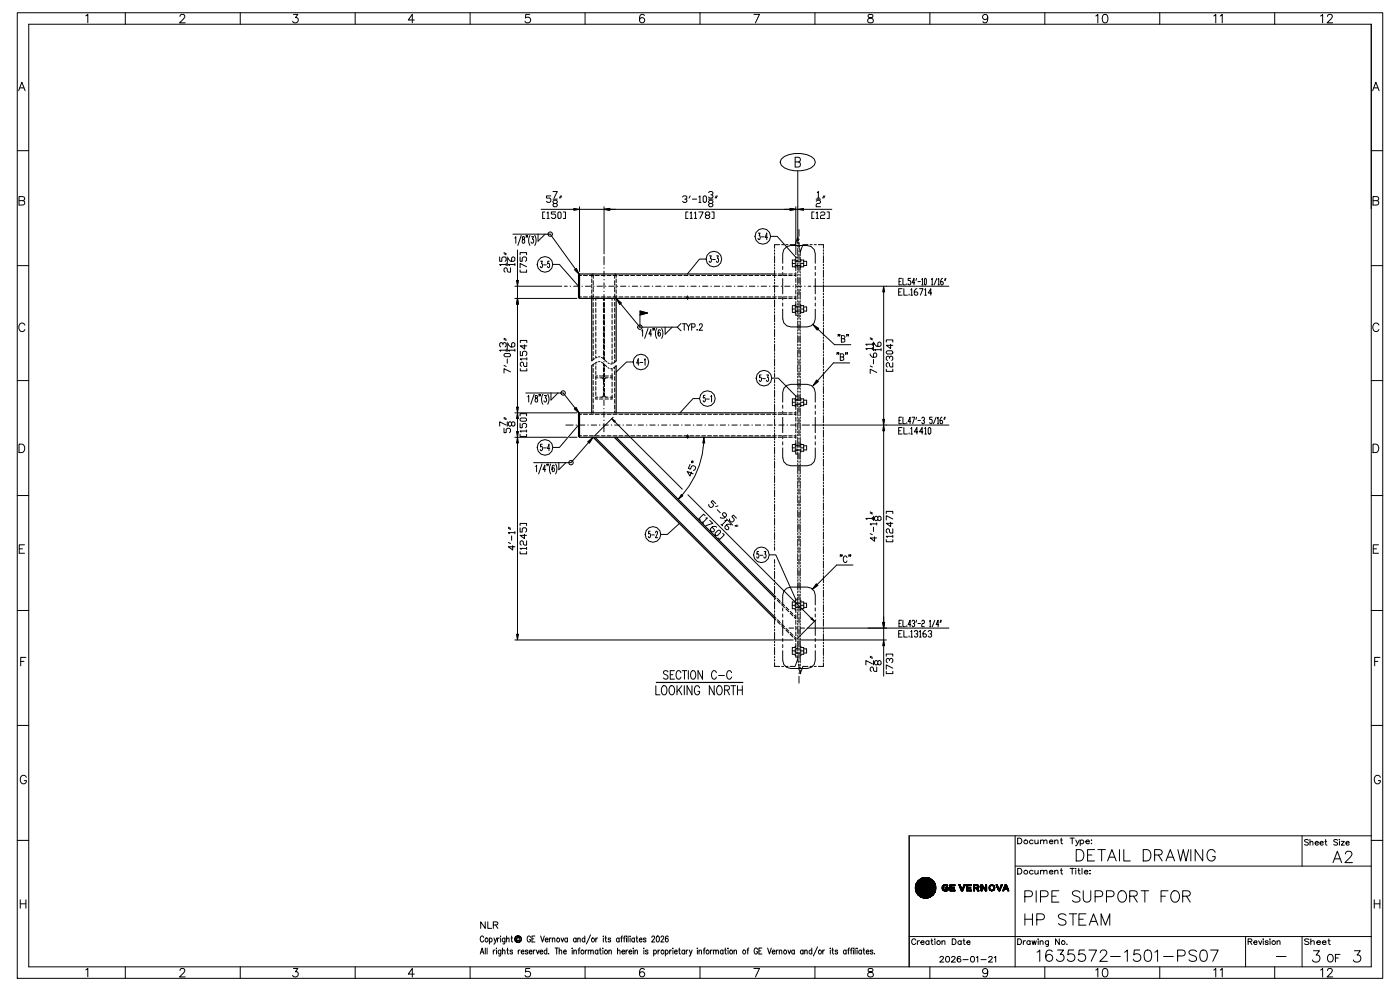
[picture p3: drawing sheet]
<svg xmlns="http://www.w3.org/2000/svg" width="297mm" height="210mm" viewBox="0 0 297 210" stroke-linecap="round" stroke-linejoin="round" font-family="sans-serif">
<g fill="none" stroke="#000" stroke-width=".21">
<path d="M3.7 2.7h289.3v204.6h-289.3zM4 19.2l.6-1.8 .7 1.8M4.2 18.6h.9M6.1 5.1h284.5v199.8h-284.5zM18.2 3.4l.4-.4v1.8M26.6 2.7v2.4M38.1 3.5l.4-.5 .6 .2a.56 .56 0 0 1-.2 .8l-.8 .8h1.2M50.9 2.7v2.4M62.2 3h.9l-.5 .7a.6 .6 0 0 1 .5 1 .6 .6 0 0 1-1.1-.2M75.3 2.7v2.4M87.8 4.2h-1.3l.9-1.2v1.8M99.6 2.7v2.4"/>
<path d="M112.3 3h-.9l-.1 .8a.63 .63 0 0 1 1 0 .63 .63 0 0 1-.1 1 .63 .63 0 0 1-.9-.3M124 2.7v2.4M136.5 3.3a.52 .52 0 0 0-.7-.2 1.03 1.03 0 0 0 .3 1.7 .56 .56 0 0 0 .5-.5 .56 .56 0 0 0-.5-.6 .56 .56 0 0 0-.6 .5M148.3 2.7v2.4M159.7 3h1.2l-.8 1.8M172.7 2.7v2.4M184 3.1a.36 .36 0 0 0 .2 .6 .64 .64 0 0 1 .7 .3 .64 .64 0 0 1 0 .8h-.6a.52 .52 0 0 1-.4-.5 .52 .52 0 0 1 .5-.5l.3-.1a.36 .36 0 0 0 .2-.6zM197.1 2.7v2.4M209.3 3.6a.56 .56 0 0 1-.7 .5 .56 .56 0 0 1-.3-.9 .56 .56 0 0 1 .9 .1 1.25 1.25 0 0 1-.4 1.5h-.4l-.1-.2M221.4 2.7v2.4M232.2 3.4l.4-.4v1.8M233.8 3.1a.58 .58 0 0 1 .9 .3 .91 .91 0 0 1-.6 1.4 1.15 1.15 0 0 1-.3-1.7z"/>
<path d="M245.8 2.7v2.4M257.2 3.4l.4-.4v1.8M258.6 3.4l.4-.4v1.8M270.1 2.7v2.4M279.9 3.4l.4-.4v1.8M281.3 3.5l.4-.5 .6 .2a.56 .56 0 0 1-.2 .8l-.9 .8h1.2M290.9 19.2l.7-1.8 .7 1.8M291.1 18.6h.9M3.7 31.9h2.4M165.6 33.7a5.6 5.6 0 0 1 7 0l.2 .7-.2 .6a5.6 5.6 0 0 1-7 0l-.3-.6zM168.5 34.3h.7a.56 .56 0 0 1 .4 .6 .56 .56 0 0 1-.4 .5h-.7v-2.1h.7l.3 .2 .1 .4-.4 .4M169.1 36.2v15.5"/>
<path d="M290.6 31.9h2.4M3.7 56.3h2.4M4 42.5h.8a.47 .47 0 0 1 .5 .5 .47 .47 0 0 1-.5 .5h-.8v-1.8h.8l.3 .1 .1 .4-.4 .3M105.9 54.4v1h.5v-.7l.2-.3h.4l.3 .3v.4l-.3 .3M106.8 53.8l.5 .2M106.8 53.5l.5 .3M107.3 56.1h-1.4l.2 .2M107.3 55.8v.5M107.5 54.4v1.9M107.7 54.7v.2l.5 .5h.7l.2-.3v-.4l-.2-.3-.5 .3v.7M108.2 56.7v1h-.5l-.2-.3v-.4l-.2-.3-.5 .3v.4l.2 .3M108.7 49.6h7.9l5.4 7.4"/>
<path d="M109.1 56.1h-1.4l.3 .2M109.1 55.8v.5M109.1 50.4l.2-.2v1.3M109.7 53v6.4M110.2 57.2v.5h1.4v-.5M110.2 54.4v1h.5v-.7l.2-.3h.5l.2 .3v.4l-.2 .3M110.2 54v-.5h1.4v.5M110.5 49.9l-.8 2.1M110.7 50.2v.4a.47 .47 0 0 1 .5 .4 .47 .47 0 0 1-.4 .5 .51 .51 0 0 1-.1-.5 .51 .51 0 0 1 .4-.4v-.4zM111.6 50l-.1 .3M111.6 56.5l-1.4-.7v.9M111.8 50l-.1 .3"/>
<path d="M112.3 49.9a2.12 2.12 0 0 0 0 2.1M112.6 50.2h.5l-.3 .5a.41 .41 0 0 1 .3 .5 .41 .41 0 0 1-.5 .3l-.1-.2M113.3 49.9a2.12 2.12 0 0 1 0 2.1M114 49.6v1.5l1.5-1.5M114.6 55.3h.3l-.2 .6a.47 .47 0 0 1 .3 .4 .47 .47 0 0 1-.3 .4l-.2-.2M114.7 44.4h6.9M115.2 56.1h.6M115.5 44.9h-.5v1.4h.5M115.9 45.1l.3-.2v1.4M115.9 46.3h.5M116.4 55.3h-.3v.6a.44 .44 0 0 1 .5 .3 .44 .44 0 0 1-.3 .5l-.3-.2M116.7 41.5h-.9v.5h.7l.2 .2v.5l-.2 .2h-.5l-.2-.2"/>
<path d="M117.2 56h1.3l4.1 4.6M117.2 40.6h.9l-.7 1.4M117.2 42.2h.9M117.4 43.1l-.2-.2 .2-.5h.5l.2 .3-.2 .4h-.5l-.2 .2 .2 .5h.5l.2-.2-.2-.5M117.8 44.9h-1v.5h.7l.3 .2v.5l-.3 .2h-.4l-.3-.2M118.2 45.1l.3-.2 .4 .2v1l-.2 .2-.5-.2zM118.8 41.5l-.2 .5M119 41.5l-.2 .5M119.4 44.9h.4v1.4h-.4M122.8 58.4h.4M122.8 44.4h5.2M122.8 43.8v13.7"/>
<path d="M123.6 58.4h.9M124.9 58.4h.8M125.4 59.1v.8M125.7 58.1l-.3 .1v.6M125.7 59.5v.9M125.9 58.4l-.2 .1v.5M126.2 58.4h.8M127.4 58.4h.8M128 56.7v.1M128 57.5v1.1M128 59.2v.1M128 59.9v1.2"/>
<path d="M128 43.8v10M128 54.4v1.7M128.7 58.4h.8M129.2 44.4h38.2M129.9 58.4h.8M130.1 58.4l.2 .1v.5M130.3 58.1l.2 .1 .1 .6M130.3 59.5v.9M130.6 59.1v.8M131.2 58.4h.8M132.4 58.4h.9M133.7 58.4h.8"/>
<path d="M134.9 58.4h.9M136.2 58.4h.8M137.4 58.4h.9M138.7 58.4h.8M139.9 58.4h.9M141.2 58.4h.8M142.4 58.4h.9M143.7 58.4h.8M144.6 41.7l.3-.2h.4l.3 .2-.3 .5h-.2M144.9 58.4h.9M145.3 42.2l.3 .2-.3 .5h-.4l-.3-.2M145.8 44.9h-.5v1.4h.5"/>
<path d="M146.2 58.4h.8M146.3 45.1l.2-.2v1.4M146.3 41.5l-.3 .5M146.3 46.3h.4M146.7 42.2h.9M147.2 45.1l.2-.2v1.4M147.2 46.3h.4M147.4 58.4h.9M148.1 41.7l.2-.2v1.4M148.1 44.9h.9l-.7 1.4M148.1 42.9h.5M148.7 58.4h.8"/>
<path d="M149 41.7l.2-.2 .5 .2v1l-.2 .2-.5-.2zM149.6 54.9h-1.4l-2.5 3.2M149.7 45.6l-.2-.2 .2-.5h.5l.2 .2-.2 .5h-.5l-.2 .2 .2 .5h.5l.2-.2-.2-.5M150 58.4h.8M150.2 40.8l.2-.2h.5l.2 .4-.5 .3M150.2 42.2h.9M150.4 54.2h.3l-.2 .5a.47 .47 0 0 1 .3 .5 .47 .47 0 0 1-.3 .4l-.2-.3M150.4 43.1l-.2-.4 .2-.3h.5l.2 .5-.9 .4 .2 .5h.5l.2-.2-.2-.5M150.9 41.3l.2 .2-.2 .5h-.5l-.2-.3M150.9 44.9h.4v1.4h-.4M151 55h.6M151.2 58.4h.8"/>
<path d="M151.8 41.5l-.3 .5M151.9 54.2h.3l-.2 .5a.47 .47 0 0 1 .3 .5 .47 .47 0 0 1-.3 .4l-.2-.3M152 41.5l-.2 .5M152.5 58.4h.8M153.7 58.4h.8M155 58.4h.8M156.2 58.4h.8M157.5 58.4h.8M158.7 58.4h.9M160 58.4h.8M160.7 49.4h.4l-.2 .5a.48 .48 0 0 1 .2 .5 .48 .48 0 0 1-.3 .4l-.2-.3M161.2 58.4h.9"/>
<path d="M161.3 50.2h.6M162.5 58.4h.8M162.7 50.3h-.5l.3-.9v1.4M163.3 50.1h1.4l3.9 4.4M163.7 58.4h.8M164.1 54.2v1.5M164.1 57.3v1.6M164.1 58.1h.4M164.1 52.9v.3M164.1 53.6v.3M164.1 56v.4M164.1 56.7v.3"/>
<path d="M164.1 59.2v.3M164.1 59.8v.3M164.9 58.1h.7M164.9 58.4h.7M165.2 51.8h-1.1v.8M165.7 51.8h.4M165.9 55.8v-2.1l.2-.8 .6-.6 .9-.3h3.4l.9 .3 .6 .6 .3 .8v2.1M165.9 56.4v.7M165.9 57.7v.7M165.9 59v3.3M166 58.1h.8M166 58.4h.8"/>
<path d="M166.5 51.8h.5M167.1 58.1h.8M167.1 58.4h.8M167.9 55.8h.6M168.3 58.1h.3M168.3 58.4h.3M168.5 55.1h-.6v1.4h.6M168.5 56.1v.6h.1M168.6 59v.8M168.6 57.8v.8M168.6 56.6v.8M168.6 55.3v.8"/>
<path d="M168.6 54.5l-.1 1M168.6 56.3h1M168.6 55.4h1M168.6 43.8v10.2M168.6 54.5h.5M168.6 55.2h.5M168.6 56.4h.5M168.6 44.4h.5M169.1 52.6v1.5M169.1 55.7v1.5M169.1 58.8v1.5M169.1 52v.3"/>
<path d="M169.1 54.4v.4M169.1 55.1v.3M169.1 57.5v.3M169.1 58.2v.3M169.2 51l-.1-.7-.6 1.5h-1.1M169.2 51.4l.1 .3M169.3 48.6v1.5M169.3 50.7v.1M169.3 51.4v1.1M169.3 53.2v.1M169.3 53.9v1.1M169.3 55.6v.2"/>
<path d="M169.3 56.4v1.1M169.3 58.1v.1M169.3 58.9v1.1M169.3 52l.1 .3M169.6 55.7v1.5M169.6 58.8v1.5M169.6 55h.1v.5M169.6 53.4v.8M169.6 54.5v.3M169.6 55.1v.3M169.6 57.6v.3M169.6 58.2v.3"/>
<path d="M169.7 55.1h.6v1.4h-.6M169.7 56.1v.6h-.1M169.7 55.8h.6M170.3 44.4h6M170.3 55.4h.6v.9h-.6M171.2 51.8h-1.1l-.5 1.6-.1-.7M171.7 51.8h.4M172.5 44.9h-.5v1.4h.5M172.5 51.8h.5M172.8 56.4v.7M172.8 57.7v.7M172.8 59v3.3"/>
<path d="M173 42.7l.2-.3h.5l.2 .3-.2 .4h-.5l-.2 .2v.5h.9M173 45.1l.2-.2v1.4M173 42.2h.9M173 46.3h.4M173.2 40.8l.2-.2v1.4M173.2 42h.5M173.4 51.8h1.1v.8M173.9 45.1l.2-.2h.5l.2 .2-.2 .5h-.5l-.2 .2v.5h.9M174.5 57.3v1.5M174.5 54.2v1.5M174.5 52.9v.3M174.5 53.5v.4"/>
<path d="M174.5 56v.3M174.5 56.6v.3M174.5 59.1v.3M174.5 59.7v.3M174.6 41.5l-.3 .5M174.8 41.5l-.2 .5M175.3 44.9h.4v1.4h-.4M190.5 59.7h.3M191.1 59h-.6v1.4h.6M191.3 59v1.4h.6M193 59h-.5v.4h.4l.1 .3-.1 .7h-.3l-.1-.3M193.8 59.9h-.5l.4-.9v1.4"/>
<path d="M194.2 59l-.1 .4M194.5 59.7h.6M195.3 59.2l.2-.2v1.4M196 59l.3 .2v.9l-.1 .3-.3-.3v-.9zM197.4 59.2l.2-.2v1.4M198.5 59l-.5 1.4M198.8 59.2l.1-.2v1.4M199.8 59l-.4 .4v.7l.1 .3h.3l.1-.3-.1-.4h-.4M200.3 59l-.1 .4M200.5 59l-.2 .4M290.6 56.3h2.4M291 42.5h.7a.47 .47 0 0 1 .5 .5 .47 .47 0 0 1-.5 .5h-.7v-1.8h.7l.4 .1v.5l-.4 .2"/>
<path d="M5.3 68.9a.66 .66 0 0 0-.8-.4 .66 .66 0 0 0-.5 .6v.5a.66 .66 0 0 0 .5 .7 .66 .66 0 0 0 .8-.5M106.6 73.1v-.3l-.5-.2-.2 .2v.5l.2 .2M106.6 72.8l.2-.2 .5 .2v.5l-.3 .2M106.8 75.1l.2-.2h1l.2 .5-.2 .2h-1zM106.8 77.4l.5 .3M106.8 71.9l.5 .2M106.8 71.7l.5 .2M107.3 74.2h-1.4l.2 .2M107.3 74v.4M107.5 72.6v1.8M107.5 76v1M107.7 72.8v.3l.5 .4h.7l.2-.2v-.5l-.2-.2-.5 .2v.7"/>
<path d="M108.2 78.8l-1.4-.7v.9M109.1 74.2h-1.4l.3 .2M109.1 63.2h13.2M109.1 60.6h10M109.1 74v.4M109.7 60.6v2.6M109.7 64.5v21.8M110.3 78.1v.5h1.3v-.5M110.3 74.4v1h.4v-.7l.3-.3h.4l.2 .3v.4l-.2 .3M110.3 72.6v-.5h1.3v.5M111.2 73.1v.9l-.9-.7h1.3M111.6 76.7v1h-.4l-.5-1-.4 .3v.4l.2 .3"/>
<path d="M111.6 76h-1.3l.2 .3M111.6 75.8v.5M119.6 60.6h.6M120.8 60.6h.1M121.6 60.6h1.1M122.8 62.9h.4M123.3 60.6h.1M123.6 62.9h.9M124.1 60.6h1.1M124.9 62.9h.8M125.4 62.5v.6l.3 .1v.5M125.4 61.4v.8"/>
<path d="M125.4 60.3v.7M125.7 79.4v.8M125.7 78.1v.8M125.7 74.5v.8M125.7 73.2v.8M125.7 71.9v.8M125.7 70.6v.9M125.7 69.3v.9M125.7 68v.9M125.7 66.7v.9M125.7 65.4v.9M125.7 64.1v.9"/>
<path d="M125.7 75.8v.4M125.7 77.2v.5M125.7 60.9v.9M125.7 62.3v.5l.2 .1M125.8 60.6h.1M126 76l-.6 .5M126 77l-.6 .5M126.2 62.9h.8M126.3 75.4v.4l.2-.1M126.3 78.6v.7M126.3 77.6v.7M126.3 74.2v.8"/>
<path d="M126.3 72.9v.8M126.3 71.6v.9M126.3 70.4v.8M126.3 69.1v.9M126.3 67.9v.8M126.3 66.6v.8M126.3 65.3v.9M126.3 64.1v.8M126.3 63.2v.5M126.5 60.6h1.2M126.5 76.7l-.2 .2v.3M126.6 79.7h-.3v.7"/>
<path d="M126.8 75.6h.4M126.8 76.6h.4M127 79.7h.8M127.4 62.9h.8M127.4 75.7l1.2 1M127.4 76.7l1.2 1M127.9 79.3v.8M127.9 77.9v.9M127.9 74.3v.9M127.9 73.1v.8M127.9 71.8v.8M127.9 70.5v.8"/>
<path d="M127.9 69.2v.9M127.9 67.9v.9M127.9 66.7v.8M127.9 65.4v.8M127.9 64.1v.8M127.9 63.2v.5M127.9 75.6v.4M127.9 77.1v.4M128 79.1v.1M128 79.8v1.1M128 74.1v.1M128 74.8v1.2"/>
<path d="M128 76.6v.1M128 77.3v1.2M128 66.7v.1M128 67.4v1.1M128 69.1v.2M128 69.9v1.1M128 71.6v.1M128 72.4v1.1M128 61.7v.1M128 62.4v1.2M128 64.2v.1M128 64.9v1.1"/>
<path d="M128.1 79.1v.7M128.1 78v.7M128.1 74.5v.9M128.1 73.2v.9M128.1 71.9v.9M128.1 70.6v.9M128.1 69.3v.9M128.1 68v.9M128.1 66.7v.9M128.1 65.4v.9M128.1 64.1v.9M128.1 63.2v.5"/>
<path d="M128.1 75.8v.4M128.1 77.2v.4M128.2 79.7h.7M128.3 60.6h.1M128.7 62.9h.8M128.8 76.9l.3 .1M128.8 77.9l.3 .2M129 60.6h1.1M129.3 79.7h.4M129.4 78.1h.3v.5M129.7 76.7v.4h-.3M129.7 75.4v.9"/>
<path d="M129.7 74.2v.8M129.7 72.9v.8M129.7 71.6v.9M129.7 70.4v.8M129.7 69.1v.9M129.7 67.9v.8M129.7 66.6v.8M129.7 65.3v.9M129.7 64.1v.8M129.7 63.2v.5M129.7 79.1v1.4M129.9 62.9h.8"/>
<path d="M130.3 79.8v.8M130.3 78.6v.8M130.3 75.1v.8M130.3 73.9v.8M130.3 72.7v.8M130.3 71.4v.9M130.3 70.2v.8M130.3 69v.8M130.3 67.7v.9M130.3 66.5v.8M130.3 65.3v.8M130.3 64.1v.8"/>
<path d="M130.3 76.4v.4M130.3 77.8v.4M130.3 60.9v.9M130.3 62.3v.5l-.2 .1M130.6 76.5l-.6 .5M130.6 77.5l-.6 .5M130.6 62.5v.5l-.3 .2v.4M130.6 61.4v.8M130.6 60.3v.7M130.8 60.6h.1M131.2 62.9h.8M131.5 60.6h1.1"/>
<path d="M131.5 64.4l4.1 4.9M132.4 62.9h.9M133.3 60.6h.1M133.7 62.9h.8M134 60.6h1.1M134.2 76.7h-1.4l-2.2 2.2M134.9 62.9h.9M135.4 76.9h-.5l.4-.9v1.4M135.6 65.9l1.6 .4-1.6 .5v2.5M135.6 69.3h7.9M135.6 76.8h.6M135.7 60.6h.2"/>
<path d="M136 70.1l.2-.2v1.3M136.2 62.9h.8M136.5 60.6h1.1M136.5 76.3l.2-.3v1.4M137.3 69.6l-.7 2.1M137.4 62.9h.9M138.1 70.8h-.6l.4-.9v1.3M138.2 60.6h.1M138.4 69.7v.3M138.7 69.7l-.1 .3M138.7 62.9h.8M139 60.6h1.1"/>
<path d="M139.2 69.6a2.12 2.12 0 0 0 0 2.1M139.9 62.9h.9M139.9 70.1l-.1-.2a.94 .94 0 0 0-.1 1.3 .41 .41 0 0 0 .3-.4 .41 .41 0 0 0-.4-.3l-.1 .3M140.2 69.6a2.12 2.12 0 0 1 0 2.1M140.7 60.6h.1M141 69.3v1.5l1.4-1.5M141.2 62.9h.8M141.4 60.6h1.2M142.4 62.9h.9M143.2 60.6h.1M143.5 69.3l.8 .8M143.7 62.9h.8"/>
<path d="M143.9 60.6h1.2M144.3 68.5l-.8 .8M144.6 68.6h.8M144.9 62.9h.9M145 68.6v1.4M145.5 68.6l.4 .7v.7M145.5 62.9v.3M145.7 60.6h.1M145.7 62.7v.8M145.9 62.9v.3M146.2 62.9h.8M146.3 68.6l-.4 .7"/>
<path d="M146.4 60.6h1.1M146.6 69.3h.6v-.6l-.6-.1v1.4M147.4 62.9h.9M147.7 69.9v.1zM148.2 60.6h.1M148.2 68.9l.2-.3h.2l.2 .3-.1 .4-.5 .7h.7M148.7 62.9h.8M148.9 60.6h1.1M150 62.9h.8M150.6 60.6h.2M151.2 62.9h.8M151.4 60.6h1.1"/>
<path d="M152.5 62.9h.8M153.1 60.6h.1M153.7 62.9h.8M153.9 60.6h1.1M155 62.9h.8M155.6 60.6h.1M156.2 62.9h.8M156.3 60.6h1.2M157.5 62.9h.8M158.1 60.6h.1M158.7 62.9h.9M158.8 60.6h1.2"/>
<path d="M160 62.9h.8M160.6 60.6h.1M161.2 62.9h.9M161.3 79.4h-.3v.6a.44 .44 0 0 1 .5 .3 .44 .44 0 0 1-.3 .5l-.3-.2M161.3 60.6h1.1M162.5 62.9h.8M162.5 79.4h.3l-.1 .6a.47 .47 0 0 1 .2 .4 .47 .47 0 0 1-.3 .4l-.2-.2M163.1 60.6h.1M163.7 62.9h.8M163.8 60.6h1.1M164.1 60.4v1.6M164.1 63.6v1.5"/>
<path d="M164.1 66.7v1.5M164.1 69.8v1.5M164.1 72.9v1.5M164.1 76v1.6M164.1 62.9v.3h.4M164.1 62.3v.3M164.1 65.4v.3M164.1 66v.4M164.1 68.5v.3M164.1 69.2v.3M164.1 71.6v.4M164.1 72.3v.3"/>
<path d="M164.1 74.8v.3M164.1 75.4v.3M164.1 77.9v.3M164.1 78.5v.3M164.1 79.2v.7M164.9 63.2h.7M164.9 62.9h.7M165.5 60.6h.2M165.9 65.5v2l.2 .9 .6 .6 .9 .3h3.4l.9-.3 .6-.6 .3-.9v-2M165.9 62.9v.7M165.9 64.2v.7M166 63.2h.8"/>
<path d="M166 62.9h.8M166.3 60.6h1.1M167.1 63.2h.8M167.1 62.9h.8M167.9 65.5h.6M168 60.6h.1M168.3 63.2h.3M168.3 62.9h.3M168.5 64.8h-.6v1.4h.6M168.5 65.8v.5h.1M168.6 65.2v.8M168.6 63.9v.8"/>
<path d="M168.6 62.7v.8M168.6 61.5v.8M168.6 60.2v.9M168.6 64.6h-.1v.6M168.6 65.9h1M168.6 65h1M168.6 66.4v.4h.5M168.6 64.9h.5M168.6 66h.5M168.8 60.6h1.1M169.1 61.9v1.5M169.1 64.9v1.6"/>
<path d="M169.1 68v1.5M169.1 71.1v1.5M169.1 74.2v1.5M169.1 77.3v1.5M169.1 60.6v.3M169.1 61.2v.4M169.1 63.7v.3M169.1 64.3v.3M169.1 66.8v.3M169.1 67.4v.3M169.1 69.9v.3M169.1 70.5v.3"/>
<path d="M169.1 72.9v.4M169.1 73.6v.3M169.1 76v.3M169.1 76.6v.4M169.1 79.1v.3M169.1 79.7v.3M169.3 60.6v.1M169.3 61.3v1.2M169.3 63.1v.1M169.3 63.8v1.2M169.3 65.6v.1M169.3 66.3v1.1"/>
<path d="M169.3 68.1v.1M169.3 68.8v1.1M169.3 70.6v.1M169.3 71.3v1.1M169.3 73v.1M169.3 73.8v1.1M169.3 75.5v.1M169.3 76.3v1.1M169.3 78v.1M169.3 78.7v1.2M169.6 61.9v1.5M169.6 65v1.5"/>
<path d="M169.6 68.1v1.5M169.6 71.1v1.5M169.6 74.2v1.5M169.6 77.3v1.5M169.6 64.3l.1 .9M169.6 60.6v.3M169.6 61.3v.3M169.6 63.7v.3M169.6 66.8v.3M169.6 67.4v.3M169.6 69.9v.3M169.6 70.5v.3"/>
<path d="M169.6 73v.3M169.6 73.6v.3M169.6 76v.4M169.6 76.7v.3M169.6 79.1v.3M169.6 79.8v.3M169.7 64.8h.6v1.4h-.6M169.7 65.8v.5h-.1M169.7 65.5h.6M170.3 65h.6v.9h-.6M170.5 60.6h.1M171.2 60.6h.7"/>
<path d="M172.4 60.6h28.7M172.8 62.9v.7M172.8 64.2v.7M173.3 69.8l3.5 3.2h3.5M174.5 78.8v1.5M174.5 75.7v1.6M174.5 72.7v1.5M174.5 69.6v1.5M174.5 66.5v1.5M174.5 63.4v1.5M174.5 60.3v1.5M174.5 62.2v.3"/>
<path d="M174.5 62.8v.3M174.5 65.2v.4M174.5 65.9v.3M174.5 68.3v.3M174.5 69v.3M174.5 71.4v.3M174.5 72v.4M174.5 74.5v.3M174.5 75.1v.3M174.5 77.6v.3M174.5 78.2v.3M177.4 74.8l-.1 .3"/>
<path d="M177.7 70.9l-.1 .4M177.8 74.8l-.1 .3M178 70.9l-.1 .4M178.1 75.6l.7 .2v.3l-.2 .3h-.5v-1.4l.7 .1v.3l-.2 .2M178.3 71.8l.7 .1v.3l-.2 .3h-.5v-1.4l.7 .2v.2l-.2 .3M179.3 74.8l-.1 .3M179.5 70.9l-.1 .4M179.6 74.8l-.1 .3M179.8 70.9l-.1 .4M180.1 76.9h-3.5l-3.4 3.8M184.4 75v.2l.5 .5h.7l.2-.2v-.5l-.2-.2-.5 .2v.7M184.4 77.5l.5 .3"/>
<path d="M184.4 71.8l.5 .2M184.4 71.6l.5 .2M184.9 73.9h-1.4l.2 .2M184.9 72.9h-1.4l.2 .3M184.9 72.7v.5M184.9 73.6v.5M185.1 72.5v1.8M185.1 76.2v.9M185.3 72.7v.2l.5 .5h.7l.2-.2v-.5l-.4-.2-.3 .2v.7M185.8 78.9l-1.4-.7v1M186.7 74.1h-1.4l.3 .2M186.7 73.9v.4"/>
<path d="M187.3 61.9v27M187.8 78.2v.5h1.4v-.5M187.8 72.5v-.5h1.4v.5M188 74.3h1l.2 .5-.2 .2h-1l-.2-.2zM188.5 75.9v-.2l-.5-.2-.2 .2v.5l.2 .2M188.5 75.7l.2-.2 .5 .2v.5l-.2 .2M188.7 72.9v1l-.9-.7h1.4M189.2 76.9v.9h-.5l-.2-.3v-.4l-.2-.2-.5 .2v.4l.2 .3M190.4 61.9h.4M191.2 61.2h-.8v1.4h.8M191.5 61.2v1.4h.8M192.2 60.1v.3"/>
<path d="M192.7 62.3v.3M193 61.4l.2-.2v1.4M193 62.6h.4M194.3 61.2h-.2l-.3 .4v.7l.1 .3h.4l.2-.3-.2-.4h-.5M194.9 61.2h.7l-.6 1.4M195.3 60.4h.3M196 61.4l.1-.2v1.4M196 62.6h.3M197.4 60.4h.3M197.4 62.1h-.7l.6-.9v1.4M198.8 60.4h.3M292.2 68.9a.66 .66 0 0 0-.7-.4 .66 .66 0 0 0-.6 .6v.5a.66 .66 0 0 0 .6 .7 .66 .66 0 0 0 .7-.5"/>
<path d="M3.7 80.6h2.4M4 94.1h.6a.96 .96 0 0 1 .7 .9 .96 .96 0 0 1-.7 .9h-.6zM106.8 90.8v.9h.5v-.7l.2-.2h.5l.2 .2v.5l-.2 .2M106.8 88.7l.5 .2M106.8 88.5l.5 .2M107.3 90.1l-1.4-.7v.9M107.5 89.4v.9M108.4 89.6l.3-.2 .4 .2v.5l-.4 .2-.3-.2v-.5l-.4-.2-.3 .2v.5l.3 .2 .4-.2M109.1 87.5h13.2M109.1 92.7h11M109.7 88.7v2.7M109.7 93.9v40.5"/>
<path d="M110.2 92v.5h1.4v-.5M110.2 89.7v.9h.5v-.6l.2-.3h.5l.2 .3v.4l-.2 .2M110.2 88.8l.2-.2h1l.2 .4-.2 .3h-1zM110.2 88.1v-.4h1.4v.4M111.4 83.3h7.9l2.6 3.2M111.6 91.3h-1.4l.2 .3M111.6 91.1v.5M111.8 84.1l.2-.3v1.4M113.2 83.6l-.7 2.1M113.5 83.9v.4a.47 .47 0 0 1 .4 .4 .47 .47 0 0 1-.3 .5 .51 .51 0 0 1-.2-.6 .51 .51 0 0 1 .5-.3v-.4zM113.5 98.8l.2-.2v1.4M114.3 83.6l-.1 .3"/>
<path d="M114.5 83.6v.3M114.9 98.3l-.8 2.1M114.9 94.1h-.3v.5a.44 .44 0 0 1 .4 .4 .44 .44 0 0 1-.2 .5l-.3-.3M115 83.6a2.12 2.12 0 0 0 0 2.1M115.2 94.9h.6M115.4 83.8h.4l-.2 .5a.41 .41 0 0 1 .2 .5 .41 .41 0 0 1-.4 .3l-.1-.2M115.6 99.5h-.5l.4-.9v1.4M116 98.4l-.1 .3M116.1 83.6a2.1 2.1 0 0 1 0 2.1M116.2 98.4l-.1 .3M116.5 95h-.5l.3-.9v1.4M116.7 98.3a2.1 2.1 0 0 0 0 2.1"/>
<path d="M116.8 83.3v1.5l1.5-1.5M117.5 98.8l-.2-.2a.94 .94 0 0 0 0 1.4 .41 .41 0 0 0 .2-.5 .41 .41 0 0 0-.4-.3l-.1 .3M117.7 98.3a2.12 2.12 0 0 1 0 2.1M118.4 98v1.5l1.5-1.5M119.9 90.1h1.6M120.7 92.7h1.6M122.1 90.1h.1M122.6 90.1l-4 4.7h-1.4M122.8 90.1h1.1M122.8 87.8h.4M122.8 92.3h.4M123.6 87.8h.9"/>
<path d="M123.6 92.3h.9M124.6 90.1h.1M124.7 93.8l-3.7 4.2h-7.9M124.9 87.8h.8M124.9 92.3h.8M125.3 90.1h1.1M125.7 85.8v.8M125.7 84.5v.8M125.7 83.2v.9M125.7 81.9v.9M125.7 80.6v.9M125.7 87.1v.4"/>
<path d="M126.2 87.8h.8M126.2 92.3h.8M126.3 83.1v.7M126.3 81.9v.8M126.3 80.8v.8M126.3 80.1h.4M126.7 84.2h-.4v.4h.3M127 84.6h.8M127 90.1h.2M127.1 80.1h.6l.2 .4M127.4 87.8h.8M127.4 92.3h.8"/>
<path d="M127.8 90.1h1.1M127.9 81.9v.9M127.9 80.6v.9M127.9 83.2l-.1 .8-.7 .2M128 84.8v1.1M128 86.5v.1M128 87.3v1.1M128 89v.1M128 89.8v1.7M128 81.6v.1M128 82.3v1.1M128 84v.2"/>
<path d="M128.1 81.2v.7M128.1 82.3v.7M128.1 80.2v.7M128.1 83.3l.1 .7 .7 .2M128.2 84.6h.7M128.7 87.8h.8M128.7 92.3h.8M128.9 80.1h-.6l-.2 .4M129.3 80.1h.4M129.3 84.2h.4M129.5 90.1h.1M129.7 82.3v.9"/>
<path d="M129.7 81v.9M129.7 83.7v.9h-.4M129.9 87.8h.8M129.9 92.3h.8M129.9 88.4l-3.9 4M130.3 90.1h1.1M130.3 85.9v.8M130.3 84.7v.8M130.3 83.4v.8M130.3 82.2v.8M130.3 81v.8M130.3 87.1v.4"/>
<path d="M130.3 89.4l14.3 14.3M131.2 87.8h.8M131.2 92.3h.8M132 90.1h.1M132.4 87.8h.9M132.4 92.3h.9M132.7 90.1h1.2M133.7 87.8h.8M133.7 92.3h.8M134.5 90.1h.1M134.9 87.8h.9M134.9 92.3h.9"/>
<path d="M135.2 90.1h1.2M136.2 87.8h.8M136.2 92.3h.8M137 90.1h.1M137.4 87.8h.9M137.4 92.3h.9M137.7 90.1h1.1M138.7 87.8h.8M138.7 92.3h.8M139.5 90.1h.1M139.9 87.8h.9M139.9 92.3h.9"/>
<path d="M140.2 90.1h1.1M141.2 87.8h.8M141.2 92.3h.8M141.9 90.1h.2M142.4 87.8h.9M142.4 92.3h.9M142.7 90.1h1.1M143.7 87.8h.8M143.7 92.3h.8M144.4 90.1h.1M144.9 87.8h.9M144.9 92.3h.9"/>
<path d="M145.2 90.1h1.1M145.5 92.3v.4M145.7 92.1v.8M145.9 92.3v.4M146.2 87.8h.8M146.2 92.3h.8M146.2 98.4l-.3 .8 .4 .2 .3-.6 .3-.1 .4 .1 .1 .3-.2 .5-.3 .1M146.5 97.8l.3-.2 .1 .3-.3 .2zM146.9 90.1h.1M147.4 87.8h.9M147.4 92.3h.9M147.7 90.1h1.1"/>
<path d="M148.3 84.5h-1.4l-2.8 3M148.7 87.8h.8M148.7 92.3h.8M149.1 93.9a18.6 18.6 0 0 1-4.5 11M149.4 90.1h.1M149.4 83.8h-.3v.5a.44 .44 0 0 1 .5 .3 .44 .44 0 0 1-.3 .5l-.3-.2M149.7 84.6h.6M150 87.8h.8M150 92.3h.8M150.1 90.1h1.2M150.6 84l.2-.2v1.3M151.2 87.8h.8"/>
<path d="M151.2 92.3h.8M151.9 90.1h.1M152.5 87.8h.8M152.5 92.3h.8M152.6 90.1h1.1M153.7 87.8h.8M153.7 92.3h.8M154.4 90.1h.1M155 87.8h.8M155 92.3h.8M155.1 90.1h1.1M156.2 87.8h.8"/>
<path d="M156.2 92.3h.8M156.9 90.1h.1M157.5 87.8h.8M157.5 92.3h.8M157.6 90.1h1.1M158.7 87.8h.9M158.7 92.3h.9M159.3 90.1h.1M160 87.8h.8M160 92.3h.8M160.1 90.1h1.1M161.2 87.8h.9"/>
<path d="M161.2 92.3h.9M161.6 80.2h.6M161.8 90.1h.1M162.5 87.8h.8M162.5 92.3h.8M162.6 90.1h1.1M163.6 80.1h1.3l3.7 3.8M163.7 87.8h.8M163.7 92.3h.8M164.1 82.7v1.5M164.1 85.7v1.5M164.1 88.7v1.5"/>
<path d="M164.1 91.7v1.5M164.1 94.8v1.4M164.1 97.8v1.4M164.1 92.7h.4M164.1 80.4v.8M164.1 81.5v.3M164.1 82.1v.3M164.1 84.5v.3M164.1 85.1v.3M164.1 88.1v.3M164.1 90.5v.3M164.1 91.1v.3"/>
<path d="M164.1 93.5v.3M164.1 94.1v.3M164.1 96.5v.3M164.1 97.2v.3M164.1 99.6v.3M164.3 90.1h.1M164.5 87.5h-.4v.3M164.9 87.5h.7M164.9 92.7h.7M164.9 87.8h.7M164.9 92.3h.7M165 90.1h1.2"/>
<path d="M165.9 85.2v-2l.2-.9 .6-.6 .9-.3h3.4l.9 .3 .6 .6 .3 .9v2M165.9 94.9v2.1l.2 .8 .6 .7 .9 .2h3.4l.9-.2 .6-.7 .3-.8v-2.1M165.9 85.9v.6M165.9 87.2v.6M165.9 88.5v3.2M165.9 92.3v.7M165.9 93.6v.7M166 87.5h.8M166 92.7h.8M166 87.8h.8M166 92.3h.8M166.8 90.1h.1"/>
<path d="M167.1 87.5h.8M167.1 92.7h.8M167.1 87.8h.8M167.1 92.3h.8M167.5 90.1h1.2M167.9 85.2h.6M167.9 94.9h.6M168.3 87.5h.3M168.3 92.7h.3M168.3 87.8h.3M168.3 92.3h.3M168.5 84.5h-.6v1.5h.6"/>
<path d="M168.5 94.2h-.6v1.4h.6M168.5 85.5v.6h.1M168.5 95.2l.1 1h.5M168.6 94.6v.8M168.6 93.3v.9M168.6 92.1v.8M168.6 90.9v.8M168.6 89.7v.8M168.6 88.4v.8M168.6 87.2v.8M168.6 86v.8M168.6 84.7v.9"/>
<path d="M168.6 84.4h-.1v.6M168.6 94h-.1v.6M168.6 85.7h1M168.6 84.8h1M168.6 95.3h1M168.6 94.5h1M168.6 83.9v.4M168.6 83.9h.5M168.6 94.3h.5M168.6 84.7h.5M168.6 85.8h.5M169.1 80.4v1.5"/>
<path d="M169.1 83.4v1.5M169.1 86.5v1.5M169.1 89.6v1.5M169.1 92.7v1.5M169.1 95.8v1.5M169.1 98.8v1.6M169.1 95.1v.4h-.5M169.1 82.2v.3M169.1 82.8v.3M169.1 85.3v.3M169.1 85.9v.3M169.1 88.3v.4"/>
<path d="M169.1 89v.3M169.1 91.4v.3M169.1 92.1v.3M169.1 94.5v.3M169.1 97.6v.3M169.1 98.2v.3M169.3 90.1h.1M169.3 80.5v.1M169.3 81.2v1.2M169.3 83v.1M169.3 83.7v1.1M169.3 85.5v.1"/>
<path d="M169.3 86.2v1.1M169.3 87.9v.2M169.3 88.7v1.1M169.3 90.4v.1M169.3 91.2v1.1M169.3 92.9v.1M169.3 93.6v1.2M169.3 95.4v.1M169.3 96.1v1.2M169.3 97.9v.1M169.3 98.6v1.1M169.6 80.4v1.5"/>
<path d="M169.6 83.5v1.5M169.6 86.5v1.6M169.6 89.6v1.5M169.6 92.7v1.5M169.6 98.9v1.5M169.6 84.4h.1v.6M169.6 94h.1v.6M169.6 82.2v.3M169.6 82.8v.3M169.6 85.3v.3M169.6 85.9v.3M169.6 88.4v.3"/>
<path d="M169.6 89v.3M169.6 91.4v.4M169.6 92.1v.3M169.6 94.5v.3M169.6 95.2v.3M169.6 97.6v.3M169.6 98.2v.4M169.7 95.2l-.1 2.1M169.7 84.5h.6v1.5h-.6M169.7 94.2h.6v1.4h-.6M169.7 85.5v.6h-.1M169.7 85.2h.6"/>
<path d="M169.7 94.9h.6M170 90.1h1.5M170.3 84.8h.6v.9h-.6M170.3 94.5h.6v.8h-.6M172.1 90.1h29M172.8 85.9v.6M172.8 87.2v.6M172.8 88.5v3.2M172.8 92.3v.7M172.8 93.6v.7M174.5 97.3v1.5M174.5 94.2v1.5"/>
<path d="M174.5 91.2v1.5M174.5 88.1v1.5M174.5 85v1.5M174.5 81.9v1.5M174.5 80.7v.3M174.5 81.3v.3M174.5 83.7v.3M174.5 84.4v.3M174.5 86.8v.3M174.5 87.4v.4M174.5 89.9v.3M174.5 90.5v.3"/>
<path d="M174.5 93v.3M174.5 93.6v.3M174.5 96.1v.3M174.5 96.7v.3M174.5 99.1v.4M174.5 99.8v.3M187.3 91.3v40.6M190.4 91.3h.4M190.5 89.1h.3M191.1 88.4h-.6v1.4h.6M191.2 90.6h-.8v1.4h.8M191.3 88.4v1.4h.6"/>
<path d="M191.5 90.6v1.4h.8M192.2 89.6v.2M192.7 91.7v.3M193 89.3h-.5l.4-.9v1.4M193 90.8l.2-.2v1.4M193 92h.4M193.3 88.4h.5l-.4 1.4M194.2 88.4l-.1 .5M194.5 91.5h-.7l.5-.9v1.4M194.5 89.1h.6M195.3 88.6l.2-.2h.3l.1 .5-.3 .2M195.6 91.5h-.7l.5-.9v1.4"/>
<path d="M195.8 89.1l.1 .2-.1 .5h-.3l-.2-.2M196 90.8l.1-.2v1.4M196 92h.3M196.9 90.6l.4 .2v.9l-.2 .3-.4-.3v-.9zM197.6 88.4h-.6v.5h.4l.2 .2-.2 .7h-.3l-.1-.2M198.4 88.4l-.6 1.4M198.7 88.6l.1-.2v1.4M198.7 89.8h.2M199.6 88.4l-.4 .5v.7l.2 .2h.2l.2-.5-.2-.2h-.4M200.2 88.4l-.2 .5M200.3 88.4l-.1 .5M290.6 80.6h2.4"/>
<path d="M291 94.1h.6a.96 .96 0 0 1 .6 .9 .96 .96 0 0 1-.6 .9h-.6zM3.7 105h2.4M4.1 116.3h.7M5.2 115.4h-1.1v1.8h1.1M107.7 114.9l.5 .3M107.7 112l.5 .2M107.7 111.7l.5 .3M108.4 113.6v.9M108.7 115.6v1l-1-.7h1.4M109.1 112.9h-1.4l.3 .2M109.1 112.6v.5M110.2 116.9v.5h1.4v-.5"/>
<path d="M110.2 111.8v1h.5v-.7l.2-.3h.5l.2 .3v.4l-.2 .3M110.2 111.4v-.5h1.4v.5M111.1 113.2v.9l-.9-.7h1.4M111.6 116.2h-1.4l.2 .2M111.6 114.6v.9h-.5l-.2-.2v-.5l-.5-.2-.2 .2v.5l.2 .2M111.6 116v.4M137.8 112.6h-.3v.5a.44 .44 0 0 1 .4 .3 .44 .44 0 0 1-.2 .5l-.3-.2M138.1 113.3h.6M138.9 112.9l.2-.3h.2v.5l-.4 .8h.5M144 110.9l-2.6 2.3h-1.4M145.8 104.8l26.2 26.2M146.6 100l-.4 .9-.6-1 1.3 .5"/>
<path d="M148.8 110.6l.3 .3M149.4 109.3l-.3-.4-1 1 .3 .4M149.6 109.8h.3l-1 .9M150.4 110.3l.7 .6-1.5 .5M150.9 111.7l.5 .5-.2 .5h-.3l-.3-.3v-.4l.5-.4h.6l.2 .1M151.7 106.7l-.7-.6-.3 .3 .5 .5v.3l-.3 .3h-.4l-.3-.3v-.3M152 108l.6 .7M152.2 107.2l-.5 .2M152.2 112.4h.3l.2 .5-.7 .6h-.3l-.2-.5zM152.6 109.6l.2 .2h.7l.4-.5v-.3l-.3-.3-.5 .1v.3l.5 .5M152.8 111.1l.3 .3M153.2 113l.3 .3-1 1-.3-.3"/>
<path d="M153.6 110.3h.3l-.9 1M153.9 111.3l.5 .4-.1 .5h-.4l-.3-.3v-.3l.5-.5h.7l.1 .2M153.9 110l1.3 1.3M156.1 109.8l-.7-.7-.3 .4 .5 .5v.3l-.4 .3h-.3l-.3-.3v-.3M156.2 111.3l-.5 .1M156.4 111.4l-.5 .2M160.8 116.9h-.4v.5a.44 .44 0 0 1 .5 .3 .44 .44 0 0 1-.3 .6l-.2-.3M161.1 117.7h.5M161.9 116.9h.4l-.2 .5a.47 .47 0 0 1 .2 .4 .47 .47 0 0 1-.3 .5l-.1-.3M163 117.6h1.4l4.2 9.4M164.1 100.8v1.5M164.1 103.8v1.5"/>
<path d="M164.1 106.8v1.5M164.1 109.8v1.5M164.1 112.8v1.5M164.1 100.2v.3M164.1 102.6v.3M164.1 103.2v.3M164.1 105.6v.3M164.1 106.2v.3M164.1 108.6v.3M164.1 109.2v.3M164.1 111.6v.3M164.1 112.2v.3"/>
<path d="M164.1 114.6v.3M164.1 115.2v.4M164.1 115.9v.7M164.1 118.6v.8M164.1 119.7v.3M169.1 101.9v1.5M169.1 105v1.5M169.1 108.1v1.5M169.1 111.2v1.5M169.1 114.3v1.5M169.1 117.3v1.5M169.1 100.7v.3"/>
<path d="M169.1 101.3v.3M169.1 103.7v.4M169.1 104.4v.3M169.1 106.8v.3M169.1 107.5v.3M169.1 109.9v.3M169.1 110.5v.4M169.1 113v.3M169.1 113.6v.3M169.1 116.1v.3M169.1 116.7v.3M169.1 119.2v.3"/>
<path d="M169.1 119.8v.3M169.3 100.4v.1M169.3 101.1v1.1M169.3 102.8v.2M169.3 103.6v1.1M169.3 105.3v.1M169.3 106.1v1.1M169.3 107.8v.1M169.3 108.5v1.2M169.3 110.3v.1M169.3 111v1.2M169.3 112.8v.1"/>
<path d="M169.3 113.5v1.1M169.3 115.3v.1M169.3 116v1.1M169.3 117.8v.1M169.3 118.5v1.1M169.6 101.9v1.6M169.6 105v1.5M169.6 108.1v1.5M169.6 111.2v1.5M169.6 114.3v1.5M169.6 117.4v1.5M169.6 100.7v.3"/>
<path d="M169.6 101.3v.3M169.6 103.8v.3M169.6 104.4v.3M169.6 106.9v.3M169.6 107.5v.3M169.6 109.9v.4M169.6 110.6v.3M169.6 113v.3M169.6 113.6v.4M169.6 116.1v.3M169.6 116.7v.3M169.6 119.2v.3"/>
<path d="M169.6 119.8v.3M174.5 118.9v1.5M174.5 115.8v1.5M174.5 112.7v1.5M174.5 109.6v1.5M174.5 106.6v1.5M174.5 103.5v1.5M174.5 100.4v1.5M174.5 102.2v.3M174.5 102.8v.4M174.5 105.3v.3M174.5 105.9v.3"/>
<path d="M174.5 108.4v.3M174.5 109v.3M174.5 111.5v.3M174.5 112.1v.3M174.5 114.5v.4M174.5 115.2v.3M174.5 117.6v.3M174.5 118.3v.3M178.1 117.6l-.1 .3M178.4 117.6l-.1 .3M179.5 118.1a.41 .41 0 0 0-.5-.3 .41 .41 0 0 0-.3 .5v.4a.41 .41 0 0 0 .3 .5 .41 .41 0 0 0 .5-.3M180 117.6l-.1 .3"/>
<path d="M180.3 117.6l-.1 .3M180.8 119.7h-3.5l-4.1 4.2M184.4 113.1l.5 .2M184.4 108.7l.5 .2M184.4 108.5l.5 .2M184.9 109.9h-1.4l.2 .2M184.9 109.6v.5M185.1 109.4v.9M185.1 111.7v.9M185.3 113.8v.9l-.9-.7h1.4M185.8 111h-1.4l.2 .2M185.8 110.8v.4"/>
<path d="M186 109.6l.3-.2 .4 .2v.5l-.2 .2-.5-.2v-.5l-.2-.2-.5 .2v.5l.3 .2 .4-.2M187.8 114.3v.5h1.4v-.5M187.8 108.8v-.4h1.4v.4M188.7 110.7v.9l-.9-.7h1.4M189.2 113.7h-1.4l.2 .2M189.2 112v1h-.5l-.2-.3v-.4l-.5-.3-.2 .3v.4l.2 .3M189.2 110l-1.4-.7v.9M189.2 113.4v.5M290.6 105h2.4M291 116.3h.7M292.1 115.4h-1.1v1.8h1.1M3.7 129.4h2.4"/>
<path d="M5.5 139.3h-1.1v1.8M109.1 135.6h59M164.1 121v1.6M164.1 124.3v1.5M164.1 127.5v1.6M164.1 134v1.5M164.1 137.2v1.6M164.1 126.2l.3 .3M164.1 126.6l.3 .3M164.1 131.1l.3 .3M164.1 120.4v.3M164.1 122.9v.4"/>
<path d="M164.1 123.6v.3M164.1 126.2v.3M164.1 126.8v.4M164.1 129.4v.3M164.1 130.1v.3M164.1 132.6v.4M164.1 133.3v.3M164.1 135.9v.3M164.1 136.5v.4M164.1 139.1v.3M164.1 139.8v.3M164.4 131l-.3-.3v1.6"/>
<path d="M164.7 126.8l.6 .6M164.7 127.2l.6 .6M164.7 131.3l.6 .6M164.7 131.7l.6 .6M165.6 127.7l.6 .6M165.6 128.1l.6 .6M165.6 132.2l.6 .6M165.6 132.6l.6 .6M165.9 128.2v-2.1l.2-.8 .6-.7 .9-.2h3.4l.9 .2 .6 .7 .3 .8v2.1M165.9 137.9v2l.2 .9 .6 .6 .9 .3h3.4l.9-.3 .6-.6 .3-.9v-2M165.9 128.8v.7M165.9 130.1v.7"/>
<path d="M165.9 131.4v3.2M165.9 135.3v.6M165.9 136.6v.6M166.5 128.6l.6 .6M166.5 129l.6 .6M166.5 133.1l.6 .6M166.5 133.5l.6 .6M167.2 133.1h1M167.4 129.5l.6 .6M167.4 129.9l.6 .6M167.4 134l.6 .6M167.4 134.4l.6 .6"/>
<path d="M167.9 128.3h.6M167.9 137.9h.6M168.3 130.4l.3 .3M168.3 130.8l.3 .3M168.3 134.9l.3 .3M168.3 135.3l.3 .3M168.5 127.9v.7M168.5 137.6v.7M168.5 127.6h-.6v1.4h.6M168.5 137.2h-.6v1.4h.6M168.5 128.9v.4h.1M168.5 138.6v.3h.1"/>
<path d="M168.6 137.6v.8M168.6 136.4v.8M168.6 135.1v.9M168.6 133.9v.8M168.6 132.7v.8M168.6 131.5v.8M168.6 130.2v.8M168.6 129v.8M168.6 127.3h-.1v.3M168.6 136.9h-.1v.4M168.6 128.7h1M168.6 127.8h1"/>
<path d="M168.6 137.5h1M168.6 127v.4M168.6 138.8v.4h.5M168.6 127h.5M168.8 133.1h.1M169.1 127.8h-.5v.8M169.1 120.4v1.5M169.1 123.5v1.5M169.1 126.6v1.5M169.1 129.7v1.5M169.1 132.7v1.5M169.1 135.8v1.5"/>
<path d="M169.1 128.4v.3h-.5M169.1 122.2v.4M169.1 122.9v.3M169.1 125.3v.3M169.1 125.9v.4M169.1 129v.3M169.1 131.5v.3M169.1 132.1v.3M169.1 134.6v.3M169.1 135.2v.3M169.1 137.6v.4M169.1 138.3v.3"/>
<path d="M169.1 138.9v.8M169.2 135.6h18.6M169.3 120.2v.1M169.3 121v1.1M169.3 122.7v.1M169.3 123.5v1.1M169.3 125.2v.1M169.3 125.9v1.2M169.3 127.7v.1M169.3 128.4v1.2M169.3 130.2v.1M169.3 130.9v1.1"/>
<path d="M169.3 132.7v.1M169.3 133.4v1.1M169.3 135.1v.2M169.3 135.9v1.1M169.3 137.6v.1M169.3 138.4v1.1M169.5 133.1h1M169.6 120.4v1.5M169.6 123.5v1.5M169.6 126.6v1.5M169.6 129.7v1.5M169.6 132.8v1.5"/>
<path d="M169.6 135.8v1.6M169.6 127.3h.1v.3M169.6 136.9h.1v.4M169.6 138.4h-1M169.6 122.3v.3M169.6 122.9v.3M169.6 125.3v.4M169.6 126v.3M169.6 128.4v.3M169.6 129.1v.3M169.6 131.5v.3M169.6 132.1v.4"/>
<path d="M169.6 134.6v.3M169.6 135.2v.3M169.6 137.7v.3M169.6 138.3v.3M169.7 127.9v.7M169.7 137.6v.7M169.7 138.6v.3h-.1v1.5M169.7 127.6h.6v1.4h-.6M169.7 137.2h.6v1.4h-.6M169.7 128.3h.6M169.7 128.9v.4h-.1M169.7 137.9h.6"/>
<path d="M170.3 127.8h.6v.9h-.6M170.3 137.5h.6v.9h-.6M171.1 133.1h30M172.8 128.8v.7M172.8 130.1v.7M172.8 131.4v3.2M172.8 135.3v.6M172.8 136.6v.6M172.9 131.4l-4 3.9M174.5 137.4v1.5M174.5 134.3v1.5M174.5 131.2v1.5"/>
<path d="M174.5 128.1v1.5M174.5 125v1.6M174.5 122v1.5M174.5 120.7v.3M174.5 121.3v.4M174.5 123.8v.3M174.5 124.4v.3M174.5 126.9v.3M174.5 127.5v.3M174.5 130v.3M174.5 130.6v.3M174.5 133v.4"/>
<path d="M174.5 133.7v.3M174.5 136.1v.3M174.5 136.7v.4M174.5 139.2v.3M174.5 139.8v.3M184.4 139.3l.5 .2M184.4 139.1l.5 .2M185.1 140v.9M187.3 133.1v2.5M187.3 136.8v6.5M187.8 139.1v-.5h1.4v.5M188.5 140l-.2-.5-.5 .2v.5l.2 .2"/>
<path d="M188.5 139.7l.2-.2 .5 .2v.5l-.2 .2M190.4 134.3h.4M190.5 132.1h.3M191.1 131.4h-.6v1.4h.6M191.2 133.6h-.8v1.4h.8M191.3 131.4v1.4h.6M191.5 133.6v1.4h.8M192.2 132.6v.2M192.7 134.8v.2M193 132.3h-.5l.4-.9v1.4M193 133.8l.2-.2v1.4M193 135h.4"/>
<path d="M193.3 131.7l.1-.3h.3l.1 .5-.2 .2M193.7 132.1l.1 .2-.1 .5h-.3l-.1-.2M193.8 133.8l.1-.2h.4l.2 .2-.2 .5h-.2M194.2 131.4l-.1 .5M194.3 134.3l.2 .2-.2 .5h-.4l-.1-.2M194.5 132.1h.6M194.9 133.8l.1-.2v1.4M194.9 135h.3M195.3 131.7l.2-.3h.3l.1 .3-.1 .4h-.3l-.2 .2v.5h.6M196.1 133.6h-.1l-.4 .5v.7l.2 .2h.3l.2-.5-.2-.2h-.5M196.7 133.8l.2-.2h.4l.1 .2-.1 .5h-.2M197 131.7l.1-.3v1.4"/>
<path d="M197 132.8h.3M197.3 134.3l.1 .2-.1 .5h-.4l-.2-.2M198.1 131.4l-.5 1.4M198.9 132.3h-.5l.4-.9v1.4M199.4 131.4l-.2 .5M199.5 131.4l-.1 .5M290.6 129.4h2.4M292.4 139.3h-1.1v1.8M3.7 153.7h2.4M4.4 140.2h.7M139 145.3v1.9h.9M140.5 145.4l.1-.1a1.05 1.05 0 0 1 .8 .8 1.05 1.05 0 0 1-.4 1l-.1 .1a1.05 1.05 0 0 1-.8-.7 1.05 1.05 0 0 1 .4-1.1z"/>
<path d="M141.6 142.4a.48 .48 0 0 0-.6-.3 .48 .48 0 0 0-.3 .6l.7 .4 .2 .6a.55 .55 0 0 1-1 0M142 143h.6M142.1 145.4l.1-.1a1.05 1.05 0 0 1 .8 .8 1.05 1.05 0 0 1-.3 1l-.2 .1a1.05 1.05 0 0 1-.8-.7 1.05 1.05 0 0 1 .4-1.1zM142.9 142.1h-.9v1.8h.9M143.5 145.3v1.9M143.8 146.1l.7 1.1M144.3 142.5a.53 .53 0 0 0-.7-.4 .53 .53 0 0 0-.3 .7v.4a.53 .53 0 0 0 .3 .7 .53 .53 0 0 0 .7-.4M144.5 145.3l-1 1.3M144.6 142.1h.9M145 145.3v1.9M145 142.1v1.8M145.9 142.1v1.8"/>
<path d="M146.6 142.2l.2-.1a.98 .98 0 0 1 .7 .7 .98 .98 0 0 1-.3 1l-.2 .1a.97 .97 0 0 1-.7-.7 .97 .97 0 0 1 .3-1zM146.6 145.3v1.9l-1-1.9v1.9M148.3 145.8a.57 .57 0 0 0-.7-.5 .57 .57 0 0 0-.4 .7v.5a.58 .58 0 0 0 .5 .7 .58 .58 0 0 0 .6-.7h-.4M148.9 142.1v1.8l-1-1.8v1.8M151.3 145.3v1.9l-1-1.9v1.9M151.8 142.5a.53 .53 0 0 0-.6-.4 .53 .53 0 0 0-.4 .7v.4a.53 .53 0 0 0 .4 .7 .53 .53 0 0 0 .6-.4M152.2 145.4l.1-.1a1.05 1.05 0 0 1 .8 .8 1.05 1.05 0 0 1-.4 1l-.1 .1a1.05 1.05 0 0 1-.8-.7 1.05 1.05 0 0 1 .4-1.1zM152.3 143.1h1.2M153.6 146.2l.8-.1 .2-.2-.2-.5-.8-.1v1.9M154.1 146.2l.5 1M154.9 145.3h1M155 142.5a.53 .53 0 0 0-.6-.4 .53 .53 0 0 0-.4 .7v.4a.53 .53 0 0 0 .4 .7 .53 .53 0 0 0 .6-.4"/>
<path d="M155.4 145.3v1.9M156.3 145.3v1.9M156.3 146.2h1M157.3 145.3v1.9M164.1 140.4v.8h1.1M165.7 141.2h.4M166.5 141.2h.5M169.2 140.4l-.1-.8-.6 1.6h-1.1M169.2 140.7l.1 .4M169.3 140.1v.1M169.3 140.8v1.2M169.3 142.6v.1"/>
<path d="M169.3 143.3v1.4M169.3 141.4l.1 .3M169.6 140.8v.3M169.6 141.4v.3M169.6 142v.8M171.2 141.2h-1.1l-.5 1.6-.1-.8M171.7 141.2h.4M172.5 141.2h.5M174.5 140.5v.7h-1.1M184.9 140.7l-1.4-.7v.9M185.8 141.4v.9h-.5l-.2-.3v-.4l-.5-.2-.2 .2v.4l.2 .3M186 140.2l.3-.2 .4 .2v.5l-.2 .2-.5-.2v-.5l-.2-.2-.5 .2v.5l.3 .2 .4-.2"/>
<path d="M187.8 142.3v.4h1.4v-.4M189.2 141.6l-1.4-.7v.9M290.6 153.7h2.4M291.3 140.2h.7M3.7 178.1h2.4M5.6 164.7a.66 .66 0 0 0-.8-.4 .66 .66 0 0 0-.5 .7v.4a.64 .64 0 0 0 .6 .7 .64 .64 0 0 0 .7-.7h-.4M215.1 177.1v27.8M215.7 177.6h.4a.62 .62 0 0 1 .5 .6 .62 .62 0 0 1-.5 .6h-.4zM218.9 178.2a.41 .41 0 0 0-.6-.1 .41 .41 0 0 0 0 .6 .41 .41 0 0 0 .6-.1M219.3 178l.1 .7 .3 .1 .3-.2M220 178v.8M220.5 178.2l.3-.2 .3 .1 .1 .7"/>
<path d="M220.5 178v.8M221.2 178.2l.3-.2 .3 .1 .1 .7M222.4 178.3h.7a.4 .4 0 0 0-.5-.2 .4 .4 0 0 0-.2 .6 .4 .4 0 0 0 .6 0l.1-.1M223.5 178.2l.3-.2 .3 .1 .1 .7M223.5 178v.8M224.7 178h.4M224.9 177.6v1l.3 .2M226.8 177.6h.9M227.2 177.6v1.2M228 178l.4 .8M228.7 178l-.5 1.1-.3 .1M228.9 178.2a.41 .41 0 0 1 .6-.1 .41 .41 0 0 1 0 .6 .41 .41 0 0 1-.6-.1"/>
<path d="M228.9 178v1.2M230.1 178.3h.8a.4 .4 0 0 0-.6-.2 .4 .4 0 0 0-.2 .6 .4 .4 0 0 0 .6 0l.2-.1M231.2 178.1h.2zM231.2 178.7h.2zM275.9 177.1v6.4M277.3 178.1l-.3-.2-.5 .2 .1 .2 .7 .4v.2l-.3 .2-.5-.2M277.6 178.5l.3-.2h.3v.8M277.6 177.9v1.2M278.7 178.6h.7a.39 .39 0 0 0-.4-.3 .39 .39 0 0 0-.4 .4 .39 .39 0 0 0 .4 .4l.4-.2M279.7 178.6h.7a.39 .39 0 0 0-.4-.3 .39 .39 0 0 0-.3 .4 .39 .39 0 0 0 .3 .4l.4-.2M280.8 178.3h.4M280.9 177.9v1l.3 .2"/>
<path d="M283.5 178.1l-.3-.2-.5 .2 .1 .2 .7 .4v.2l-.3 .2-.5-.2M283.8 177.9h.1zM283.9 178.3v.8M284.3 178.3h.6l-.6 .8h.6M285.2 178.6h.7a.39 .39 0 0 0-.4-.3 .39 .39 0 0 0-.3 .4 .39 .39 0 0 0 .3 .4l.4-.2M290.6 178.1h2.4M290.6 177.1h-97.9v27.8M292.5 164.7a.66 .66 0 0 0-.7-.4 .66 .66 0 0 0-.6 .7v.4a.64 .64 0 0 0 .7 .7 .64 .64 0 0 0 .6-.7h-.4M4.3 190.7v1.8M4.3 191.5h1.2M5.5 190.7v1.8M102.5 198.6a.38 .38 0 0 0-.5-.3 .38 .38 0 0 0-.2 .5v.3a.38 .38 0 0 0 .2 .5 .38 .38 0 0 0 .5-.3"/>
<path d="M102.8 195.3v1.4l-.9-1.4v1.4M103.4 195.3v1.4h.8M103.7 198.9l.1-.1a.38 .38 0 0 1 .5 .4 .38 .38 0 0 1-.5 .3l-.1-.1M103.7 198.8v1.2M104.5 196l.9-.1 .1-.3-.3-.3h-.7v1.4M104.7 198.8l.3 .8M105 196l.5 .7M105.3 198.8l-.5 1.2h-.2M105.4 198.8v.8M105.8 198.8h-.2l-.2 .3M106.1 198.3v.2zM106.1 198.8v.8"/>
<path d="M107 198.8v1.1l-.4 .1M107 198.9l-.1-.1a.38 .38 0 0 0-.5 .4 .38 .38 0 0 0 .5 .3l.1-.1M107.4 199l.2-.2h.2l.1 .8M107.4 198.3v1.3M108.3 198.8h.3M108.4 198.3v1.1l.3 .2M112.4 198.6a.38 .38 0 0 0-.4-.3 .38 .38 0 0 0-.3 .5v.3a.38 .38 0 0 0 .4 .5 .38 .38 0 0 0 .3-.5h-.2M112.7 198.9h.4M113.4 198.3h-.7v1.3h.7M114.6 198.3l.4 1.3 .4-1.3M115.5 199.1h.6l-.1-.3a.38 .38 0 0 0-.5 .4 .38 .38 0 0 0 .5 .3l.1-.1M116.4 198.8v.8"/>
<path d="M116.8 198.8h-.2l-.2 .3M117 199l.3-.2h.2l.1 .8M117 198.8v.8M118.9 198.8l.3 .8 .3-.8M120.3 198.9l-.1-.1a.38 .38 0 0 0-.5 .4 .38 .38 0 0 0 .5 .3l.1-.1M120.3 198.8v.8M122.1 198.9l-.1-.1a.38 .38 0 0 0-.5 .4 .38 .38 0 0 0 .5 .3l.1-.1M122.1 198.8v.8M122.4 199l.3-.2h.2l.1 .8M122.4 198.8v.8M123.9 198.9l-.1-.1a.38 .38 0 0 0-.5 .4 .38 .38 0 0 0 .5 .3l.1-.1M123.9 198.3v1.3"/>
<path d="M125.1 198.1l-.8 1.9M126.3 198.8v.8M126.7 198.8h-.3l-.1 .3M127.9 198.3v.2zM127.9 198.8v.8M128.2 198.8h.3M128.3 198.3v1.1l.3 .2M129.4 198.9l-.2-.1-.3 .1 .5 .3v.3l-.3 .1-.2-.2M131.2 198.9l-.1-.1a.38 .38 0 0 0-.5 .4 .38 .38 0 0 0 .5 .3l.1-.1M131.2 198.8v.8M131.5 198.8h.4M131.9 198.3l-.2 .3v1"/>
<path d="M132.1 198.8h.4M132.5 198.3l-.2 .3v1M132.8 198.3v.2zM132.8 198.8v.8M133.1 198.3v1.3M133.5 198.3v.2zM133.5 198.8v.8M134.5 198.9l-.1-.1a.38 .38 0 0 0-.5 .4 .38 .38 0 0 0 .5 .3l.1-.1M134.5 198.8v.8M134.8 198.8h.3M134.9 198.3v1.1l.3 .2M135.5 199.1h.6l-.1-.3a.38 .38 0 0 0-.5 .4 .38 .38 0 0 0 .5 .3l.1-.1"/>
<path d="M136.9 198.9l-.2-.1h-.3v.3l.4 .1 .1 .2-.2 .2-.4-.2M138.1 198.6l.2-.3 .4 .3-.6 1h.7M139.2 198.4l.2-.1a.71 .71 0 0 1 .3 .7 .71 .71 0 0 1-.3 .6l-.3-.5zM140.1 198.6l.2-.3 .4 .3-.7 1h.7M141.6 198.5l-.2-.2a.73 .73 0 0 0-.1 1.3 .36 .36 0 0 0 .3-.5 .36 .36 0 0 0-.5-.1l-.1 .2M192.7 198.5h97.9M194.1 199.2a.44 .44 0 0 0-.5-.3 .44 .44 0 0 0-.4 .5v.3a.44 .44 0 0 0 .4 .4 .44 .44 0 0 0 .5-.2M194.4 199.3v.8M194.8 186.7l.7-.4 .9-.1 .4 .1-.7-.1-.2 .3 .9-.1 .9 .5 .4 .8v.8l-.1 .3v-.7l-.3-.2 .1 1-.5 .8-.7 .3-.8 .1-.3-.1h.7l.2-.3-1 .1-.8-.5-.3-.5-.1-.8 .1-.5v.7l.3 .2-.1-.9zM194.9 199.3l-.3 .1-.2 .3M195.1 187.3l.2 .4 .2-.6 .5-.1-.1 .4-.4 .4 .3 .1 .3-.4-.1 .5 .5-.3 .2-.6 .3-.1 .1 .3-.4 .4 .4 .2-.5 .2-.2 .6 .2 .3 .4 .1 .2-.3-.1-.3h-.3v.3l-.2-.3 .2-.2h.4l.2 .3-.1 .5-.6 .2-.4-.3-.1-.5 .3-.7-.5 .4-.3 .9-.3 .2-.3-.1-.1-.6 .8-.6-.3 .1-.4-.3zM195.1 199.7h.7a.39 .39 0 0 0-.4-.3 .39 .39 0 0 0-.3 .4 .39 .39 0 0 0 .3 .3l.4-.1"/>
<path d="M195.4 188.6l.3-.3a.24 .24 0 0 1 .1 .3 .24 .24 0 0 1-.1 .2l-.3 .3-.2-.1zM195.7 187.2l.1-.1v.2l-.3 .4zM196.8 187.2h.1l-.3 .4zM196.9 199.5a.38 .38 0 0 0-.6 0 .38 .38 0 0 0 0 .5 .38 .38 0 0 0 .6 0M196.9 199.3v.8M197.3 199.3h.4M197.4 198.9v1l.3 .2M198.1 198.9v.2zM198.1 199.3v.8M199.6 199.6l.3-.3 .3 .1 .1 .7M199.6 199.3v.8M199.8 187.6l.6-.2 .5 .2-.2 .2-.6-.1-.3 .5 .2 .3 .4 .1 .3-.1v-.2h-.4v-.2h.6v.5l-.5 .2-.6-.2-.2-.4z"/>
<path d="M201.8 198.9h.4a.64 .64 0 0 1 .4 .6 .64 .64 0 0 1-.4 .6h-.4zM203.7 199.5a.38 .38 0 0 0-.6 0 .38 .38 0 0 0 0 .5 .38 .38 0 0 0 .6 0M203.7 199.3v.8M204.1 199.3h.4M204.3 198.9v1l.2 .2M204.9 199.7h.7a.39 .39 0 0 0-.4-.3 .39 .39 0 0 0-.4 .4 .39 .39 0 0 0 .4 .3l.4-.1M215.1 183.5h75.5M215.7 184h.4a.62 .62 0 0 1 .5 .6 .62 .62 0 0 1-.5 .6h-.4zM215.7 198.9h.4a.64 .64 0 0 1 .4 .6 .64 .64 0 0 1-.4 .6h-.4zM216.9 199.3v.8M217.2 190h1a.63 .63 0 0 0 .6-.6 .63 .63 0 0 0-.6-.6h-1v2.4M217.2 193.6v2.4"/>
<path d="M217.2 194.8h1.6M217.3 199.3l-.3 .1-.1 .3M218.3 199.5a.38 .38 0 0 0-.6 0 .38 .38 0 0 0 0 .5 .38 .38 0 0 0 .6 0M218.3 199.3v.8M218.7 199.3l.2 .8 .3-.8 .2 .8 .2-.8M218.8 193.6v2.4M218.9 184.6a.41 .41 0 0 0-.6-.1 .41 .41 0 0 0 0 .6 .41 .41 0 0 0 .6-.1M219.3 184.4l.1 .8h.3l.3-.2M219.6 188.8v2.4M219.7 194.9h1a.63 .63 0 0 0 .6-.6 .63 .63 0 0 0-.6-.7h-1v2.4M220 184.4v.8M220 198.9v.2z"/>
<path d="M220 199.3v.8M220.4 199.6l.3-.3 .3 .1v.7M220.4 199.3v.8M220.5 184.6l.3-.2 .3 .1 .1 .7M220.5 184.4v.8M220.5 190h1a.63 .63 0 0 0 .6-.6 .63 .63 0 0 0-.6-.6h-1v2.4M221.2 184.6l.3-.2 .3 .1 .1 .7M222.2 199.3l-.1 1.1-.4 .1M222.2 199.5a.38 .38 0 0 0-.6 0 .38 .38 0 0 0 0 .5 .38 .38 0 0 0 .6 0M222.4 184.8h.7a.4 .4 0 0 0-.5-.3 .4 .4 0 0 0-.2 .6 .4 .4 0 0 0 .6 .1l.1-.2M222.9 189.9h.9M223.5 184.6l.3-.2 .3 .1 .1 .7"/>
<path d="M223.5 184.4v.8M224.4 188.8h-1.5v2.4h1.5M224.5 198.9v1.2l-.8-1.2v1.2M224.7 184.4h.4M224.9 184v1l.3 .2M225.9 194a.91 .91 0 0 0-.9-.4 .91 .91 0 0 0-.7 .6l.2 .4 .9 .3a.59 .59 0 0 1 .5 .4 .59 .59 0 0 1-.2 .6 1.11 1.11 0 0 1-1.4-.2M226.6 193.6h1.6M226.8 184h.9M227.2 184v1.2M227.4 193.6v2.4M227.9 184.1h.1zM228 184.4v.8"/>
<path d="M228.1 180h.8a1.29 1.29 0 0 1 .8 1.2 1.29 1.29 0 0 1-.8 1.2h-.8zM228.4 184.4h.5M228.6 184v1l.3 .2M228.6 194.8h1M228.9 189.1a.91 .91 0 0 0-.9-.4 .91 .91 0 0 0-.7 .6l.2 .4 .9 .3a.59 .59 0 0 1 .4 .5 .59 .59 0 0 1-.2 .5 1.1 1.1 0 0 1-1.3-.2M229.3 184v1.2M229.6 188.8v1.7a.81 .81 0 0 0 .8 .7 .81 .81 0 0 0 .8-.7v-1.7M229.8 184.8h.8a.4 .4 0 0 0-.6-.3 .4 .4 0 0 0-.2 .6 .4 .4 0 0 0 .6 .1l.2-.2M230.1 193.6h-1.5v2.4h1.5M230.5 181.2h.9M230.8 196l.9-2.4 1 2.4M230.9 184.5h.2z"/>
<path d="M230.9 185.2h.2zM231.2 195.2h1.1M232 180h-1.5v2.4h1.5M232.1 190h1a.63 .63 0 0 0 .6-.6 .63 .63 0 0 0-.6-.6h-1v2.4M232.7 180h1.6M233.3 196v-2.4l1 2.4 .9-2.4v2.4M233.5 180v2.4M234.5 190h1a.63 .63 0 0 0 .6-.6 .63 .63 0 0 0-.6-.6h-1v2.4M234.7 182.4l.9-2.4 1 2.4M235.1 181.6h1.1M237.2 180v2.4M237.3 188.9a1.11 1.11 0 0 1 1.3 .3 1.11 1.11 0 0 1 0 1.4 .88 .88 0 0 1-1 .6 .88 .88 0 0 1-.7-1 1.47 1.47 0 0 1 .4-1.3z"/>
<path d="M238.2 180v2.4h1.3M239.4 189.9l1.4-.1a.56 .56 0 0 0 0-.9l-1.4-.1v2.4M240.2 189.9l.8 1.3M241.8 188.8h1.6M242.3 180h.8a1.29 1.29 0 0 1 .8 1.2 1.29 1.29 0 0 1-.8 1.2h-.8zM242.6 188.8v2.4M244.7 181.2l1.4-.1a.56 .56 0 0 0 0-1l-1.4-.1v2.4M245.5 181.2l.8 1.2M246.1 189.9h.9M247.1 182.4l.9-2.4 .9 2.4M247.4 181.6h1.2M247.5 188.8h-1.4v2.4"/>
<path d="M248.3 189.1a.89 .89 0 0 1 1.1-.3 .89 .89 0 0 1 .5 .9 1.05 1.05 0 0 1-.2 1.1 1.05 1.05 0 0 1-1.1 .2 1.49 1.49 0 0 1-.3-1.9zM249.6 180l.6 2.4 .6-2.4 .5 2.4 .6-2.4M250.6 189.9l1.4-.1a.56 .56 0 0 0 0-.9l-1.4-.1v2.4M251.4 189.9l.8 1.3M252.4 180v2.4M254.9 180v2.4l-1.6-2.4v2.4M257.5 180.6a.89 .89 0 0 0-1-.6 .89 .89 0 0 0-.7 .9 1.05 1.05 0 0 0 .2 1.2 1.05 1.05 0 0 0 1.2 .2l.3-.4v-.4h-.6M264 198.5v6.4M264.5 199.5h.7l.1-.3-.3-.3h-.5v1.2M264.9 199.5l.4 .6M265.7 199.7h.7a.39 .39 0 0 0-.4-.3 .39 .39 0 0 0-.4 .4 .39 .39 0 0 0 .4 .3l.4-.1M266.7 199.3l.4 .8 .3-.8"/>
<path d="M267.7 198.9v.2zM267.7 199.3v.8M268.7 199.5l-.2-.2-.3 .1v.2l.5 .2v.2l-.2 .1-.4-.1M269.1 198.9v.2zM269.1 199.3v.8M270.6 199.6l.3-.3 .3 .1 .1 .7M270.6 199.3v.8M275.9 198.5v6.4M277.4 199.1l-.3-.2-.6 .2 .1 .3 .8 .4v.2l-.3 .1-.6-.1M277.8 199.6l.3-.3 .3 .1 .1 .7M277.8 198.9v1.2M279 199.7h.8a.41 .41 0 0 0-.5-.3 .41 .41 0 0 0-.2 .6 .41 .41 0 0 0 .6 .1l.1-.1"/>
<path d="M280.2 199.7h.8a.41 .41 0 0 0-.5-.3 .41 .41 0 0 0-.2 .6 .41 .41 0 0 0 .6 .1l.1-.1M281.4 199.3h.5M281.6 198.9v1l.3 .2M282.5 182.8l.9-2.4 .9 2.4M282.8 182h1.2M285.1 181l.3-.5 .6-.1a.59 .59 0 0 1 .4 .9l-1.4 1.5h1.6M291.2 191.5h1.2M291.2 190.7v1.8M292.4 190.7v1.8M18.2 205.5l.4-.3v1.8M26.6 204.9v2.4M38.1 205.6l.4-.4 .6 .2a.56 .56 0 0 1-.2 .8l-.8 .8h1.2"/>
<path d="M50.9 204.9v2.4M62.2 205.2h.9l-.5 .7a.6 .6 0 0 1 .5 1 .6 .6 0 0 1-1.1-.2M75.3 204.9v2.4M87.8 206.4h-1.3l.9-1.2v1.8M99.6 204.9v2.4M101.8 202.2l.4-1.3 .4 1.3M101.9 201.7h.5M102.8 200.9v1.3M103.2 200.9v1.3M104.5 201.3v.9M104.9 201.3l-.2 .1-.2 .3M105.2 200.9v.1z"/>
<path d="M105.2 201.3v.9M106.1 201.3v1.2h-.4M106.1 201.5l-.1-.1a.38 .38 0 0 0-.4 .3 .38 .38 0 0 0 .4 .4l.1-.1M106.5 201.6l.2-.3 .3 .1v.8M106.5 200.9v1.3M107.4 201.3h.3M107.5 200.9v1l.3 .3M108.6 201.5l-.2-.2-.3 .1v.2l.5 .2v.2l-.2 .2-.3-.2M109.8 201.3v.9M110.2 201.3l-.2 .1-.2 .3M110.5 201.7h.5l-.1-.3a.38 .38 0 0 0-.5 .3 .38 .38 0 0 0 .5 .4l.1-.1M111.9 201.5l-.2-.2-.3 .1v.2l.4 .2 .1 .2-.2 .2-.4-.2"/>
<path d="M112.2 201.7h.5l-.1-.3a.38 .38 0 0 0-.5 .3 .38 .38 0 0 0 .5 .4l.1-.1M112.3 205.2h-.9l-.1 .8a.63 .63 0 0 1 1 0 .63 .63 0 0 1-.1 .9 .63 .63 0 0 1-.9-.2M113 201.3v.9M113.4 201.3l-.2 .1-.2 .3M113.7 201.3l.2 .9 .3-.9M114.4 201.7h.6l-.1-.3a.38 .38 0 0 0-.5 .3 .38 .38 0 0 0 .5 .4l.1-.1M115.9 201.5l-.1-.1a.38 .38 0 0 0-.5 .3 .38 .38 0 0 0 .5 .4l.1-.1M115.9 200.9v1.3M116.3 202v.1M117.6 200.9h.7M118 200.9v1.3M118.5 201.6l.2-.3 .3 .1v.8"/>
<path d="M118.5 200.9v1.3M119.4 201.7h.6l-.1-.3a.36 .36 0 0 0-.5 .4 .36 .36 0 0 0 .6 .2M121.3 200.9v.1zM121.3 201.3v.9M121.6 201.6l.2-.3 .3 .1v.8M121.6 201.3v.9M122.5 201.3h.4M122.9 200.9l-.2 .2v1.1M124 204.9v2.4M124 201.3v.9M124.4 201.3l-.2 .1-.2 .3M124.7 201.6l.2-.3 .2 .1 .1 .8"/>
<path d="M124.7 201.3v.9M125.2 201.6l.2-.3 .3 .1v.8M126.7 201.5l-.1-.1a.38 .38 0 0 0-.5 .3 .38 .38 0 0 0 .5 .4l.1-.1M126.7 201.3v.9M127 201.3h.4M127.2 200.9v1l.2 .3M127.8 200.9v.1zM127.8 201.3v.9M129 201.6l.3-.3 .2 .1 .1 .8M129 201.3v.9M130.9 201.6l.2-.3 .3 .1v.8M130.9 200.9v1.3"/>
<path d="M131.8 201.7h.6l-.1-.3a.38 .38 0 0 0-.5 .3 .38 .38 0 0 0 .5 .4l.1-.1M132.7 201.3v.9M133.1 201.3l-.3 .1-.1 .3M133.3 201.7h.6l-.1-.3a.38 .38 0 0 0-.5 .3 .38 .38 0 0 0 .5 .4l.1-.1M134.2 200.9v.1zM134.2 201.3v.9M134.6 201.6l.2-.3 .2 .1 .1 .8M134.6 201.3v.9M136.4 200.9v.1zM136.4 201.3v.9M136.5 205.5a.53 .53 0 0 0-.7-.2 1.03 1.03 0 0 0 .3 1.7 .56 .56 0 0 0 .5-.6 .56 .56 0 0 0-.5-.5 .56 .56 0 0 0-.6 .5M137.3 201.5l-.2-.2-.3 .2 .5 .3v.3l-.3 .1-.2-.2"/>
<path d="M138.5 201.5l.1-.1a.38 .38 0 0 1 .5 .3 .38 .38 0 0 1-.5 .4l-.1-.1M138.5 201.3v1.3M139.4 201.3v.9M139.8 201.3l-.2 .1-.2 .3M141 201.5l.1-.1a.38 .38 0 0 1 .5 .3 .38 .38 0 0 1-.5 .4l-.1-.1M141 201.3v1.3M141.9 201.3v.9M142.3 201.3l-.2 .1-.2 .3M142.6 200.9v.1zM142.6 201.3v.9M142.9 201.7h.6l-.1-.3a.38 .38 0 0 0-.5 .3 .38 .38 0 0 0 .5 .4l.1-.1M143.8 201.3h.4"/>
<path d="M144 200.9v1l.2 .3M145.1 201.5l-.1-.1a.36 .36 0 0 0-.5 .4 .36 .36 0 0 0 .6 .2M145.1 201.3v.9M145.4 201.3v.9M145.8 201.3l-.2 .1-.2 .3M146.1 201.3l.3 .9M146.7 201.3l-.5 1.2-.2 .1M147.8 200.9v.1zM147.8 201.3v.9M148.1 201.6l.3-.3 .2 .1 .1 .8M148.1 201.3v.9M148.3 204.9v2.4"/>
<path d="M149 201.3h.4M149.4 200.9l-.2 .2v1.1M150.6 201.3v.9M150.9 201.3l-.2 .1-.1 .3M151.2 201.6l.2-.3 .3 .1v.8M151.2 201.3v.9M151.7 201.6l.3-.3 .2 .1 .1 .8M153.2 201.5l-.1-.1a.38 .38 0 0 0-.5 .3 .38 .38 0 0 0 .5 .4l.1-.1M153.2 201.3v.9M153.6 201.3h.3M153.7 200.9v1l.2 .3M154.3 200.9v.1z"/>
<path d="M154.3 201.3v.9M155.5 201.6l.3-.3 .2 .1 .1 .8M155.5 201.3v.9M158.3 201.3h.4M158.7 200.9l-.2 .2v1.1M159.7 205.2h1.2l-.8 1.8M160.5 201.2a.38 .38 0 0 0-.4-.3 .38 .38 0 0 0-.3 .5v.3a.38 .38 0 0 0 .4 .5 .38 .38 0 0 0 .3-.5h-.2M160.8 201.5h.4M161.5 200.9h-.7v1.3h.7M162.7 200.9l.4 1.3 .3-1.3M163.6 201.7h.6l-.1-.3a.38 .38 0 0 0-.5 .3 .38 .38 0 0 0 .5 .4l.1-.1M164.5 201.3v.9"/>
<path d="M164.9 201.3l-.2 .1-.2 .3M165.1 201.6l.3-.3 .2 .1 .1 .8M165.1 201.3v.9M167 201.3l.3 .9 .3-.9M168.3 201.5v-.1a.38 .38 0 0 0-.5 .3 .38 .38 0 0 0 .5 .4v-.1M168.3 201.3v.9M170.2 201.5l-.1-.1a.36 .36 0 0 0-.5 .4 .36 .36 0 0 0 .6 .2M170.2 201.3v.9M170.5 201.6l.3-.3 .2 .1 .1 .8M170.5 201.3v.9M172 201.5l-.1-.1a.38 .38 0 0 0-.5 .3 .38 .38 0 0 0 .5 .4l.1-.1M172 200.9v1.3"/>
<path d="M172.7 204.9v2.4M173.2 200.6l-.8 2M174.4 201.3v.9M174.7 201.3l-.2 .1-.1 .3M176 200.9v.1zM176 201.3v.9M176.3 201.3h.3M176.4 200.9v1l.3 .3M177.5 201.5l-.2-.2-.3 .2 .5 .3v.3l-.3 .1-.2-.2M179.3 201.5l-.1-.1a.38 .38 0 0 0-.5 .3 .38 .38 0 0 0 .5 .4l.1-.1M179.3 201.3v.9M179.6 201.3h.4"/>
<path d="M180 200.9l-.2 .2v1.1M180.2 201.3h.4M180.6 200.9l-.2 .2v1.1M180.9 200.9v.1zM180.9 201.3v.9M181.2 200.9v1.3M181.6 200.9v.1zM181.6 201.3v.9M182.6 201.5l-.1-.1a.38 .38 0 0 0-.5 .3 .38 .38 0 0 0 .5 .4l.1-.1M182.6 201.3v.9M182.9 201.3h.3M183 200.9v1l.3 .3"/>
<path d="M183.6 201.7h.6l-.1-.3a.36 .36 0 0 0-.5 .4 .36 .36 0 0 0 .6 .2M184 205.3a.36 .36 0 0 0 .2 .6 .64 .64 0 0 1 .7 .3 .64 .64 0 0 1 0 .7l-.6 .1a.52 .52 0 0 1-.4-.5 .52 .52 0 0 1 .5-.5l.3-.1a.36 .36 0 0 0 .2-.6zM185 201.5l-.2-.2-.3 .1v.2l.4 .2 .1 .2-.2 .2-.4-.2M185.3 202l.1 .1M197.1 204.9v2.4M199.2 202.9l.1-.2h.4l.2 .3-.7 .9h.8M200.6 202.7a.59 .59 0 0 1 .7 .4 .59 .59 0 0 1-.4 .8h-.2a.73 .73 0 0 1-.1-1.2zM201.7 202.9l.1-.2h.4l.2 .3-.8 .9h.9M203.6 202.8l-.1-.1a.59 .59 0 0 0-.7 .4 .59 .59 0 0 0 .4 .8 .39 .39 0 0 0 .4-.4 .39 .39 0 0 0-.4-.4 .39 .39 0 0 0-.4 .4M204.1 203.3h1.1M205.8 202.7a.59 .59 0 0 1 .8 .4 .59 .59 0 0 1-.4 .8h-.2a.74 .74 0 0 1-.2-1.2zM206.9 202.9l.3-.2v1.2"/>
<path d="M207.9 203.3h1.1M209.3 205.8a.56 .56 0 0 1-.7 .5 .56 .56 0 0 1-.3-.9 .56 .56 0 0 1 .9 .1 1.25 1.25 0 0 1-.4 1.5l-.4-.1-.1-.1M209.5 202.9l.2-.2h.3l.3 .3-.8 .9h.8M210.7 202.9l.3-.2v1.2M219.8 201.8l.5-.5v2.4M221.4 204.9v2.4M223 201.7a.71 .71 0 0 0-1.1-.3 1.87 1.87 0 0 0 0 2.2 .75 .75 0 0 0 1.1-.3 .75 .75 0 0 0-.5-1.1 .75 .75 0 0 0-.9 .7M224.1 201.3h1.3l-.7 .9a.77 .77 0 0 1 .8 .9 .77 .77 0 0 1-1 .6l-.4-.1-.2-.3M226.1 200v.1M227.6 201.3h-1.2l-.1 1a.85 .85 0 0 1 1.3 0 .85 .85 0 0 1-.2 1.3 .85 .85 0 0 1-1.2-.3M229.9 201.3h-1.2l-.1 1a.85 .85 0 0 1 1.3 0 .85 .85 0 0 1-.2 1.3 .85 .85 0 0 1-1.2-.3M230.8 201.3h1.6l-1.2 2.4"/>
<path d="M232.2 205.6l.4-.4v1.8M233.2 201.9l.1-.4 .3-.2 .7 .1a.54 .54 0 0 1 .1 .8l-1.3 1.5h1.6M233.8 205.3a.58 .58 0 0 1 .9 .3 .91 .91 0 0 1-.6 1.4 1.15 1.15 0 0 1-.3-1.7zM235.4 202.7h2M238.3 201.8l.6-.5v2.4M241.5 201.3h-1.1l-.1 1a.85 .85 0 0 1 1.3 0 .85 .85 0 0 1-.2 1.3 .85 .85 0 0 1-1.2-.3M242.8 201.4a.78 .78 0 0 1 1.1 .4 2 2 0 0 1-.2 1.8 .78 .78 0 0 1-1.1-.3 2 2 0 0 1 .2-1.9zM244.7 201.8l.6-.5v2.4M245.8 204.9v2.4M246.6 202.7h2M249.6 202.6h1a.63 .63 0 0 0 .6-.7 .63 .63 0 0 0-.6-.6h-1v2.4M253.6 201.7a.91 .91 0 0 0-.9-.4 .91 .91 0 0 0-.7 .6l.2 .3 .9 .4a.59 .59 0 0 1 .4 .4 .59 .59 0 0 1-.2 .6 1.1 1.1 0 0 1-1.3-.2"/>
<path d="M254.6 201.4a.78 .78 0 0 1 1.1 .4 2 2 0 0 1-.2 1.8 .78 .78 0 0 1-1.1-.3 2 2 0 0 1 .2-1.9zM256.5 201.3h1.7l-1.2 2.4M257.2 205.6l.4-.4v1.8M258.6 205.6l.4-.4v1.8M270.1 204.9v2.4M270.5 202.7h2M278.3 201.5h1.3l-.7 .9a.77 .77 0 0 1 .8 .9 .77 .77 0 0 1-1 .6l-.4-.1-.2-.4M279.9 205.6l.4-.4v1.8M281.3 205.6l.4-.4 .6 .2a.56 .56 0 0 1-.2 .8l-.9 .8h1.2M281.6 202.3a.75 .75 0 0 1 1 .7 .75 .75 0 0 1-1 .8l-.3-.6v-.3zM283 203h.6M284 202.2h-1v1.6"/>
<path d="M287 201.5h1.3l-.7 .9a.77 .77 0 0 1 .8 .9 .77 .77 0 0 1-1 .6l-.4-.1-.2-.4"/>
<circle cx="115.5" cy="56" r="1.66"/>
<circle cx="116.6" cy="49.6" r=".49"/>
<circle cx="151.3" cy="54.9" r="1.66"/>
<circle cx="161.7" cy="50.1" r="1.66"/>
<circle cx="135.6" cy="69.3" r=".49"/>
<circle cx="135.8" cy="76.7" r="1.66"/>
<circle cx="115.5" cy="94.8" r="1.66"/>
<circle cx="119.3" cy="83.3" r=".49"/>
<circle cx="121" cy="98" r=".49"/>
<circle cx="149.9" cy="84.5" r="1.66"/>
<circle cx="161.9" cy="80.1" r="1.66"/>
<circle cx="138.4" cy="113.2" r="1.66"/>
<circle cx="161.4" cy="117.6" r="1.66"/>
<circle cx="217.4" cy="178.4" r=".41"/>
<circle cx="103.1" cy="199.1" r=".39"/>
<circle cx="118.3" cy="199.1" r=".39"/>
<circle cx="125.7" cy="199.1" r=".39"/>
<circle cx="196.2" cy="188.1" r="2.09"/>
<circle cx="196.2" cy="188.1" r="2.19"/>
<circle cx="198.9" cy="199.7" r=".4"/>
<circle cx="217.4" cy="184.8" r=".41"/>
<circle cx="225.3" cy="199.7" r=".4"/>
<circle cx="269.9" cy="199.7" r=".4"/>
<circle cx="123.4" cy="201.7" r=".39"/>
<circle cx="128.4" cy="201.7" r=".39"/>
<circle cx="140.4" cy="201.7" r=".39"/>
<circle cx="149.9" cy="201.7" r=".39"/>
<circle cx="154.9" cy="201.7" r=".39"/>
<circle cx="157.7" cy="201.7" r=".39"/>
<circle cx="166.4" cy="201.7" r=".39"/>
<circle cx="173.8" cy="201.7" r=".39"/>
</g>
<g fill="none" stroke="#000" stroke-width=".25">
<path d="M122.8 58.2h-.2v4.9h.2M164.1 58.1h-41.3v5.1h41.3M125.4 63.2v13.3M125.4 77.5v10M130.6 63.2v13.3M130.6 77.5v10M122.8 87.6h-.2v4.9h.2M125.7 92.7l38.4 38.4M126.1 92.7l38 38M130.2 92.7l33.9 33.9M130.6 92.7l33.5 33.5M164.1 87.5h-41.3v5.2h41.3"/>
<path d="M139.1 144.6h18.3M201.3 187.5h1.1v.2h-.8v.3h.6v.2h-.6v.4h.8v.2h-1.1zM203.2 187.5h.2l.5 1 .4-1h.3l-.6 1.3h-.2z"/>
</g>
<g fill="#000" stroke="#000" stroke-width=".21">
<path d="M135.6 65.9l1.6 .4-1.6 .5zM194.1 187.6v1zM194.1 188.1v.9zM194.1 187.6v.5zM194.1 187.3v.5zM194.1 188.5l.1 .6zM194.2 187.2v.3zM194.2 188.8v.3zM194.2 188v.2zM194.2 187.2v.2zM194.2 188v.4zM194.2 187.9v.5z"/>
<path d="M194.2 188.9v.2zM194.2 187.8v.6zM194.2 187.1v.2zM194.2 187.8v.7zM194.2 187.7v.8zM194.2 189l.1 .2zM194.2 187.7l.1 .8zM194.3 187.7v.8zM194.3 187.1v.2zM194.3 189v.2zM194.3 187.9v.7zM194.3 187.7v.2z"/>
<path d="M194.3 187.6v.1zM194.3 187.1v.1zM194.3 188.2v.5zM194.3 187v.2zM194.3 188.3v.4zM194.3 189.1l.1 .2zM194.3 188.3l.1 .7zM194.4 186.9v.2zM194.4 189.2v.2zM194.4 188.3v.7zM194.4 186.8v.2zM194.4 189.3l.1 .2z"/>
<path d="M194.4 188.4l.1 .7zM194.5 187.5v.3zM194.5 186.8v.2zM194.5 189.3v.2zM194.5 188.4v.7zM194.5 187.5v.4zM194.5 187.4v.5zM194.5 186.8v.1zM194.5 187.4v.6zM194.5 187.3v.7zM194.5 186.7v.2zM194.5 189.3v.3z"/>
<path d="M194.5 188.4v.8zM194.5 187.3v.8zM194.5 187.2v.9zM194.5 189.4l.1 .3zM194.5 188.4l.1 .9zM194.5 187.2l.1 1zM194.6 187.1v1.1zM194.6 186.6v.2zM194.6 189.5v.2zM194.6 188.4v.9zM194.6 188.3v1zM194.6 188.2v1.1z"/>
<path d="M194.6 186.6v.1zM194.6 189.5l.1 .2zM194.6 187.1l.1 2.3zM194.7 187v2.4zM194.7 189.6v.2zM194.7 186.5v.2zM194.7 186.9v2.5zM194.7 189.6l.2 .3zM194.7 186.9l.2 2.6-.2-.1zM194.7 186.5h.2l-.2 .1zM194.9 186.7v2.8l-.2-2.6zM194.7 186.5l.2-.1z"/>
<path d="M194.9 189.7l.1 .2zM194.9 186.7l.1 2.9-.1-.1zM194.9 186.4l.1 .1h-.1zM194.9 186.7l.1-.1v3zM194.9 186.4l.1-.1zM195 189.8v.1zM195 188.8v.8zM195 186.6v2.2zM195 186.3v.2zM195 186.6v2.1zM195 186.3v.1zM195 189.8v.2z"/>
<path d="M195 189.1v.5zM195 189.8l.1 .2zM195 189.1l.1 .6zM195 187.5v1.2zM195 186.6v.9zM195 187.5l.1 1.1zM195 186.6l.1-.1v.8zM195 186.3l.1-.1zM195.1 189.9v.1zM195.1 189.2v.5zM195.1 187.7v.9zM195.1 186.5v.8z"/>
<path d="M195.1 186.2v.2zM195.1 187.7v.8zM195.1 186.2v.1zM195.1 189.9l.1 .2zM195.1 189.2l.1 .5zM195.1 186.5l.1 .8zM195.1 187.7l.1 .8zM195.1 186.2l.1 .1zM195.2 189.9v.2zM195.2 189.2v.5zM195.2 187.8v.7zM195.2 186.5v.8z"/>
<path d="M195.2 186.2v.1zM195.2 188.8v.2zM195.2 190v.1zM195.2 189.2v.6zM195.2 188.8v.3zM195.2 186.5v1.1zM195.2 188.7v.4zM195.2 187.8v.6zM195.2 189.3v.5zM195.2 186.4v1.2zM195.2 190l.1 .2zM195.2 189.3l.1 .5z"/>
<path d="M195.2 188.7l.1 .4zM195.3 188.7v.4zM195.2 187.8l.1 .6zM195.2 186.4l.1 1.2zM195.3 190v.2zM195.3 189.3v.5zM195.3 187.9v.5zM195.3 186.4v1.2zM195.3 186.1v.1zM195.3 188.6v.5zM195.3 186.4v1.1zM195.3 190.1l.1 .1z"/>
<path d="M195.3 189.3l.1 .5zM195.4 188.6v.5zM195.3 187.9l.1 .5zM195.3 186.4l.1 1.1zM195.4 190.1v.1zM195.4 189.3v.5zM195.4 187.9v.5zM195.4 186.4v1.1zM195.4 188.6v.4zM195.4 186.4v1zM195.4 186.3v1.1zM195.4 187.9v.4z"/>
<path d="M195.4 186.3v1zM195.4 189.2v.6zM195.4 188.5v.5zM195.4 188v.3zM195.4 190.1l.1 .1zM195.4 189.2l.1 .6zM195.4 186.1l.1 .1zM195.4 188.5l.1 .5zM195.4 188l.1 .3zM195.4 186.3l.1 .9zM195.5 190.1v.1zM195.5 189.2v.6z"/>
<path d="M195.5 188.5v.5zM195.5 188v.3zM195.5 186.3v.9zM195.5 188.5v.4zM195.5 188v.2zM195.5 186.3v.8zM195.5 190.1l.1 .1zM195.5 189.2l.1 .6zM195.5 188.4v.5zM195.5 188.4l.1 .5zM195.5 188l.1 .2zM195.6 187.4v.2z"/>
<path d="M195.5 186.3l.1 .8zM195.6 190.1v.1zM195.6 189.2v.6zM195.6 188.4v.5zM195.6 188v.2zM195.6 186.3v.8zM195.6 188.1v.1zM195.6 187.8v.1zM195.6 188.4v.4zM195.6 187.3v.2zM195.6 186.3v.7zM195.6 189.1v.7z"/>
<path d="M195.6 187.7v.2zM195.6 190.1l.1 .1zM195.6 189.1l.1 .8zM195.7 189.1v.8zM195.6 188.4l.1 .3zM195.6 188.1l.1 .1zM195.6 187.7l.1 .2zM195.6 187.3l.1 .2zM195.6 186.3l.1 .7zM195.7 188.4v.3zM195.7 188v.2zM195.7 187.7v.2z"/>
<path d="M195.7 187.2v.3zM195.7 186.3v.7zM195.7 190.1v.1zM195.7 188.3v.4zM195.7 189v.8zM195.7 188.3v.3zM195.7 187.2v.2zM195.7 190.1l.1 .1zM195.7 186.2v.8zM195.8 189v.8zM195.7 188.3l.1 .1zM195.7 187.7l.1 .1z"/>
<path d="M195.7 187.2l.1 .2zM195.7 186.2l.1 .8zM195.8 190.1v.1zM195.8 188.3v.1zM195.8 187.7v.1zM195.8 187.2v.2zM195.8 186.2v.8zM195.8 187.6v.2zM195.8 187.1v.3zM195.8 187.1v.2zM195.8 190.1v.2zM195.8 188.9v.9z"/>
<path d="M195.8 190.2l.1 .1zM195.9 188.8v1zM195.9 187.5v.2zM195.8 186.2l.1 .8zM195.9 190.2v.1zM195.9 186.2v.8zM195.9 188.7v1.1zM195.9 186.4v.6zM195.9 186.2v.2zM195.9 186.5v.5zM195.9 188.6v1.2zM195.9 187.4v.2z"/>
<path d="M195.9 186.6v.4zM195.9 188.5v1.3zM195.9 190.2l.1 .1zM195.9 186.6l.1 .4zM196 188.5v1.3zM196 187.4v.2zM195.9 186.2l.1 .2zM196 190.2v.1zM196 186.6v.4zM196 186.2v.2zM196 188.3v1.5zM196 186.2v.1z"/>
<path d="M196 186.6v.5zM196 187.3v.2zM196 188.2v1.6zM196 187.9v.1zM196 187.2v.3zM196 187.8v.2zM196 187.1v.4zM196 186.6v.9zM196 190.2l.1 .1zM196 188.2l.1 1.6zM196.1 187.8v.2zM196 186.6l.1 .9z"/>
<path d="M196.1 188.2v1.6zM196.1 186.6v.9zM196.1 190.2v.1zM196.1 186v.1zM196.1 188.2v1.5zM196.1 187.6v.3zM196.1 188.1v1.6zM196.1 190.2l.1 .1zM196.1 186.6l.1 .9zM196.2 188.1v1.6zM196.2 187.6v.3zM196.2 186.6v.9z"/>
<path d="M196.2 185.9v.1zM196.2 187.5v.4zM196.2 186.5v1zM196.2 188.7v1zM196.2 188.1v.6zM196.2 185.9v.2zM196.2 188.1v.5zM196.2 186.5v1.4zM196.2 188.1v.2zM196.2 188.8v.9zM196.2 186l.1 .1zM196.2 188.8l.1 .9z"/>
<path d="M196.2 188.1l.1 .2zM196.2 186.5l.1 1.3zM196.3 188.9v.8zM196.3 188v.3zM196.3 186.5v1.3zM196.3 188v.2zM196.3 186v.1zM196.3 189v.7zM196.3 190v.1zM196.3 190l.1 .1zM196.3 189l.1 .7zM196.3 186l.1 .1z"/>
<path d="M196.4 189.9v.2zM196.3 188l.1 .1zM196.3 186.5l.1 1.3zM196.4 189.1v.6zM196.4 187.9v.2zM196.4 186.5v1.3zM196.4 186v.1zM196.4 186.5v1.2zM196.4 189.1v.7zM196.4 188.4v.3zM196.4 187.9v.1zM196.4 189.8v.3z"/>
<path d="M196.4 188.4v.4zM196.4 188.3v.5zM196.4 189.1v1zM196.4 188.3l.1 .5zM196.4 186l.1 .1zM196.4 189.1l.1 1zM196.5 188.3v.5zM196.4 187.9l.1 .1zM196.4 186.5l.1 1.2zM196.5 189.1v1zM196.5 187.9v.1zM196.5 186.5v1.2z"/>
<path d="M196.5 186v.1zM196.5 187.5v.2zM196.5 186.5v1zM196.5 187.6v.1zM196.5 188.3v.6zM196.5 189.2v.9zM196.5 186.4v1.1zM196.5 186.4v1zM196.5 189.2v.8zM196.5 188.2v.7zM196.5 186.4v.9zM196.5 188.2v.8z"/>
<path d="M196.5 187.8v.2zM196.5 188.2l.1 .8zM196.5 186l.1 .1zM196.5 189.2l.1 .8zM196.6 188.1v.9zM196.5 186.4l.1 .8zM196.6 189.2v.8zM196.6 186.4v.8zM196.6 186v.1zM196.6 186.4v.7zM196.6 189.3v.7zM196.6 188.4v.6z"/>
<path d="M196.6 188.1v.3zM196.6 188.6l.1 .4zM196.6 189.2l.1 .8zM196.6 188.1l.1 .3zM196.6 186.4l.1 .7zM196.7 189.2v.8zM196.7 188.7v.4zM196.7 188.1v.3zM196.7 186.4v.7zM196.7 186v.2zM196.7 188.8v.3zM196.7 190.1v.1z"/>
<path d="M196.7 186.1v.1zM196.7 187.3v.2zM196.7 186.4v.6zM196.7 188v.4zM196.7 187.2l-.1 .4zM196.7 187.2l.2 .1-.2 .2zM196.7 187.2v.3zM196.7 188.8l.1 .3zM196.7 187.7l.1 .1zM196.7 186.1l.1 .1zM196.7 189.2l.1 .8zM196.7 188l.1 .4z"/>
<path d="M196.8 187.7v.1zM196.7 187.2l.1 .2zM196.7 186.4l.1 .6zM196.8 189.2v.8zM196.8 188.8v.3zM196.8 188v.4zM196.8 187.2v.2zM196.8 186.4v.6zM196.8 186.1v.1zM196.8 188v.3zM196.8 187.6v.2zM196.8 190.1v.1z"/>
<path d="M196.8 186.5v.5zM196.8 189.2v.7zM196.8 188.8l.1 .3zM196.8 188.5l.1 .2zM196.8 187.6l.1 .2zM196.8 186.5l.1 .5zM196.8 186.1l.1 .1zM196.8 189.2l.1 .7zM196.8 188l.1 .3zM196.9 187.6v.2zM196.8 187.2l.1 .1zM196.9 189.2v.7z"/>
<path d="M196.9 188.8v.3zM196.9 188.5v.2zM196.9 188v.3zM196.9 187.1v.2zM196.9 186.5v.5zM196.9 186.1v.1zM196.9 187.5v.3zM196.7 187.2l.2-.1v.2zM196.9 188.5v.3zM196.9 187.5v.4zM196.9 188.5v.6zM196.9 190.1l.1 .1z"/>
<path d="M196.9 188.4v.7zM196.9 187.5l.1 .4zM196.9 186.5l.1 .5zM196.9 186.1l.1 .1zM196.9 189.2l.1 .7zM196.9 188.4l.1 .6zM196.9 188l.1 .2zM197 187.4v.5zM197 189.2v.7zM197 188.4v.6zM197 188v.2zM197 186.5v.5z"/>
<path d="M197 186.1v.1zM197 190v.2zM197 188.5v.5zM197 188v.3zM197 186.1v.2zM197 190v.1zM197 189.2l.1 .7zM197 188l.1 .3zM197 187.4l.1 .5zM197 186.5l.1 .5zM197 186.1l.1 .2zM197 190l.1 .1z"/>
<path d="M197 188.5l.1 .5zM197.1 188v.3zM197.1 187.4v.5zM197.1 190v.1zM197.1 189.2v.7zM197.1 188.5v.5zM197.1 186.5v.5zM197.1 186.1v.2zM197.1 189.2v.6zM197.1 187.3v.6zM197.1 186.2v.1zM197.1 188.5v.4z"/>
<path d="M197.1 186.5v.7zM197.1 188.5v.3zM197.1 187.9v.4zM197.1 187.2v.7zM197.1 188.6v.2zM197.1 186.5v1.4zM197.1 186.5l.1 1.8zM197.1 186.2l.1 .1zM197.1 189.2l.1 .6zM197.2 189.9v.2zM197.2 189.1v.7zM197.2 186.6v1.7z"/>
<path d="M197.2 186.2v.2zM197.2 189.1v.6zM197.2 189.9v.1zM197.2 186.6l.1 1.8zM197.2 186.2l.1 .2zM197.2 189.1l.1 .6zM197.3 189.9v.1zM197.3 189.1v.6zM197.3 186.6v1.9zM197.3 186.3v.2zM197.3 188.8v.8zM197.3 189.8v.1z"/>
<path d="M197.3 186.7l.1 2.1zM197.3 186.3l.1 .2zM197.3 189.8l.1 .1zM197.4 188.8v.8zM197.4 189.8v.1zM197.4 186.7v2.9zM197.4 186.4l.1 .1zM197.4 189.8l.1 .1zM197.4 186.7l.1 2.9zM197.5 189.7l.1 .1-.1 .1zM197.5 186.8l.1 2.5-.1 .3zM197.5 186.4l.1 .2z"/>
<path d="M197.5 189.7l.1-.1zM197.5 186.8h.1v2.5zM197.6 189.6v.2zM197.6 186.8v2.5zM197.6 186.5v.2zM197.6 189.6v.1zM197.6 186.9v2.4zM197.6 186.5l.1 .2zM197.7 189.5v.2zM197.6 186.9l.1 2.3zM197.7 188v1.2zM197.7 187v1z"/>
<path d="M197.7 186.6v.2zM197.7 187v.9zM197.7 188.1v1.1zM197.7 188.1v1zM197.7 186.6l.1 .3zM197.8 189.4v.2zM197.7 188.1l.1 .9zM197.7 187l.1 .9zM197.8 188.2v.8zM197.8 187.1v.8zM197.8 186.7v.2zM197.8 189.3v.2z"/>
<path d="M197.8 188.2v.7zM197.8 188.3v.6zM197.8 188.4v.5zM197.8 187.2v.7zM197.8 186.8v.2zM197.8 188.4v.4zM197.8 188.5v.3zM197.8 187.2l.1 .7zM197.8 186.8l.1 .2zM197.9 189.3v.1zM197.9 187.2v.7zM197.9 186.8v.3z"/>
<path d="M197.9 189.2v.1zM197.9 187.3l.1 .7zM197.9 186.9l.1 .3zM198 189.1v.1zM198 187.6v.4zM198 187v.2zM198 189v.2zM198.1 188.6l-.1 .1zM198 187.6l.1 .8zM198 187.1l.1 .2zM198.1 189v.2zM198.1 188.4l-.1 .2z"/>
<path d="M198.1 187.8v.8zM198.1 187.1v.2zM198.1 189v.1zM198.1 187.8v.7zM198.1 188.9v.2zM198.1 187.1v.3zM198.1 187.8v.6zM198.1 187.9v.5zM198.1 187.2v.2zM198.1 188.8v.3zM198.1 187.9v.4zM198.1 188.1v.2z"/>
<path d="M198.1 187.2v.3zM198.1 187.2l.1 .6zM198.2 188.5v.5zM198.2 187.3v.8zM198.2 188.1v.5zM198.2 187.6v1zM199.7 187.7v.7l-.1-.2zM199.7 187.7l.1 .9zM199.8 187.7l.1 .9zM199.9 188.3v.4zM199.9 187.6v.7zM199.9 187.6v.3z"/>
<path d="M199.9 188.3l.1 .4h-.1zM199.9 187.6l.1 .1-.1 .2zM199.9 188.3l.1 .4zM199.9 187.6l.1-.1v.2zM200 188.5l.1 .3zM200 187.5v.2zM200 187.5l.1 .2zM200.1 188.5v.3zM200.1 187.5v.2zM200.1 188.6l.2 .2zM200.1 187.5l.2 .2h-.2zM200.1 188.6h.2v.2z"/>
<path d="M200.1 187.5h.2v.2zM200.3 188.6v.2zM200.3 187.5v.2zM200.3 188.1v.2zM200.3 187.5v.1zM200.3 188.1l.1 .2zM200.3 188.6l.1 .2zM200.3 187.5l.1 .1zM200.4 188.6v.2zM200.4 188.1v.2zM200.4 187.5v.1zM200.4 188.6l.1 .2z"/>
<path d="M200.4 188.1l.1 .2zM200.4 187.5l.1 .2zM200.5 188.6v.2zM200.5 188.1v.2zM200.5 187.4v.3zM200.5 187.5v.2zM200.5 188.1l.1 .2zM200.5 187.5l.1 .2zM200.5 188.6l.1 .2zM200.6 188.6v.2zM200.6 188.1v.2zM200.6 187.5v.3z"/>
<path d="M200.6 188.1l.1 .2zM200.6 187.5l.1 .3zM200.6 188.6l.1 .2zM200.7 188.5v.3zM200.7 188.1v.2zM200.7 187.5v.3zM200.7 188.4v.4zM200.7 188.1v.7zM200.7 188.1v.6zM200.7 188.1l.1 .6zM200.7 187.5l.1 .2zM200.8 188.1v.6z"/>
<path d="M200.8 188.1l.1 .5zM200.9 188.1v.5zM200.9 188.1v.4zM201.3 187.5l.1 1.3zM201.4 187.5v1.3zM201.4 187.5l.1 1.3h-.1zM201.4 187.5h.1v1.3zM201.5 187.5l.1 1.3zM201.6 188.5v.3zM201.6 188v.2zM201.6 187.5v.2zM201.6 188.6l.2 .2h-.2z"/>
<path d="M201.6 188l.2 .2h-.2zM201.6 187.5l.2 .2h-.2zM201.6 188.6h.2v.2zM201.6 188h.2v.2zM201.6 187.5h.2v.2zM201.8 188.6l.2 .2h-.2zM201.8 188l.2 .2h-.2zM201.8 187.5l.2 .2h-.2zM201.8 188.6h.2v.2zM201.8 188h.2v.2zM201.8 187.5h.2v.2zM202 188.6v.2z"/>
<path d="M202 188v.2zM202 187.5v.2zM202 188.6l.1 .2zM202 188l.1 .2zM202 187.5l.1 .2zM202.1 188.6l.1 .2zM202.1 188l.1 .2zM202.1 187.5l.1 .2zM202.2 188.6l.1 .2zM202.2 187.5l.1 .2zM202.3 188.6v.2zM202.3 187.5v.2z"/>
<path d="M202.3 188.6l.1 .2zM202.3 187.5l.1 .1zM203.2 187.5l.1 .1zM203.3 187.5l.1 .5zM203.3 187.5h.1v.5zM203.4 187.5v.5zM203.4 187.5v.6zM203.4 187.5l.1 .8zM203.5 187.7l.1 .7zM203.6 187.9l.1 .8zM203.7 188.2l.1 .6zM203.8 188.4l.1 .4z"/>
<path d="M203.9 188.5v.3zM203.9 188.4v.4zM203.9 188.4l.1 .4zM204 188.4v.4zM204 188.3v.5zM204 188.1v.6zM204 188.1l.2 .2-.2 .4zM204.2 187.8v.5l-.2-.2zM204.2 187.8l.1 .3-.1 .2zM204.3 187.5v.6l-.1-.3zM204.3 187.5v.6zM204.3 187.5v.5z"/>
<path d="M204.3 187.5l.1 .4zM204.4 187.5v.4zM204.4 187.5v.2zM204.4 187.5l.1 .1zM204.9 187.5v1.3zM204.9 187.5l.1 1.3h-.1zM204.9 187.5h.1v1.3zM205 187.5l.1 1.3zM205.1 188.5v.3zM205.1 188v.2zM205.1 187.5v.2zM205.1 188.6l.2 .2h-.2z"/>
<path d="M205.1 188l.2 .2h-.2zM205.1 187.5l.2 .2h-.2zM205.1 188.6h.2v.2zM205.1 188h.2v.2zM205.1 187.5h.2v.2zM205.3 188.6l.2 .2h-.2zM205.3 188l.2 .2h-.2zM205.3 187.5l.2 .2h-.2zM205.3 188.6h.2v.2zM205.3 188h.2v.2zM205.3 187.5h.2v.2zM205.5 188.6l.1 .2z"/>
<path d="M205.5 188l.1 .2zM205.5 187.5l.1 .2zM205.6 188.6v.2zM205.6 188v.2zM205.6 187.5v.2zM205.6 188.6l.2 .2zM205.6 188l.2 .2zM205.6 187.5l.2 .2zM205.8 188.6v.2zM205.8 187.5v.2zM205.8 188.6l.1 .2zM205.8 187.5l.1 .1z"/>
<path d="M206.3 187.5v1.3zM206.3 187.5l.2 1.3h-.2zM206.3 187.5h.2v1.3zM206.5 187.5v1.3zM206.5 188.1v.2zM206.5 187.5v.2zM206.5 188.1l.3 .2h-.3zM206.5 187.5l.3 .2h-.3zM206.5 188.1h.3v.2zM206.5 187.5h.3v.2zM206.8 188.1l.1 .2zM206.8 187.5l.1 .2z"/>
<path d="M206.9 188.1v.2zM206.9 187.5v.2zM206.9 188.1l.1 .4zM206.9 187.5l.1 .2zM207 188.1l.1 .6zM207 187.5l.1 .2zM207 188.1h.1v.6zM207 187.5h.1v.2zM207.1 188.1v.6zM207.1 187.5v.2zM207.1 188.1l.1 .6zM207.1 187.5l.1 .3z"/>
<path d="M207.2 188v.7zM207.2 188.3v.5zM207.2 188v.3zM207.2 187.5v.3zM207.2 187.9v.4zM207.2 188.4v.4zM207.2 187.5v.4zM207.2 187.9v.3zM207.2 188.4l.2 .4h-.2zM207.2 187.6l.2 .5-.2 .1zM207.2 188.4l.2 .4zM207.2 187.6l.2 .5z"/>
<path d="M207.4 188.7v.1zM207.4 187.7v.4zM207.4 187.7v.3zM207.4 187.8v.2zM207.9 187.5v1.3zM207.9 187.5l.2 1.3h-.2zM207.9 187.5h.2v1.3zM208.1 187.5v1.3zM208.1 187.5v1.2zM208.1 187.5v.3zM208.1 187.5v.4zM208.1 187.5l.1 .5z"/>
<path d="M208.2 187.6l.2 .6zM208.4 187.9l.2 .5zM208.6 188.1l.1 .5zM208.7 188.3l.1 .5zM208.8 188.4v.4zM208.8 188.4l.1 .4zM208.9 188.4v.4zM208.9 187.6v1.2zM208.9 187.5v1.3zM208.9 187.5l.2 1.3h-.2zM208.9 187.5h.2v1.3zM209.1 187.5v1.3z"/>
<path d="M209.7 187.6v1l-.2-.5zM209.7 187.6v1zM209.7 188.1l.2 .6-.2-.1zM209.7 187.6l.2 .2-.2 .3zM209.7 188.1l.2 .6zM209.7 187.6h.2v.2zM209.9 188.5l.3 .3-.3-.1zM209.9 187.6h.3l-.3 .2zM209.9 188.5l.3 .1v.2zM209.9 187.6l.3-.2v.2zM210.2 188.6l.3 .1-.3 .1zM210.2 187.4l.3 .4-.3-.2z"/>
<path d="M210.2 188.6l.3-.1v.2zM210.2 187.4l.3 .2v.2zM210.5 188.5l.2 .1-.2 .1zM210.5 187.6l.2 .5zM210.7 188.1v.5l-.2-.1zM210.5 187.6h.2v.5zM210.7 187.6v1zM210.7 187.6l.2 .5-.2 .5zM211.1 187.5v.1zM211.1 187.5l.2 .5zM211.1 187.5h.2v.5zM211.3 187.5v.5z"/>
<path d="M211.3 187.5v.6zM211.3 187.5l.1 .8zM211.4 187.7l.1 .7zM211.5 187.9l.1 .8zM211.6 188.2l.1 .6zM211.7 188.4l.1 .4zM211.8 188.5v.3zM211.8 188.4v.4zM211.8 188.4l.1 .4zM211.9 188.3v.5zM211.9 188.1v.6zM211.9 188.1l.2 .2-.2 .4z"/>
<path d="M212.1 187.8v.5l-.2-.2zM212.1 187.8l.1 .3-.1 .2zM212.2 187.5v.6l-.1-.3zM212.2 187.5v.6zM212.2 187.5v.5zM212.2 187.5l.1 .4zM212.3 187.5v.4zM212.3 187.5v.2zM212.3 187.5l.1 .1zM212.5 188.6l-.1 .2zM212.5 188.6l.2 .2h-.2zM212.7 188.3v.5l-.2-.2z"/>
<path d="M212.7 188.3v.5zM212.7 188.1v.6zM212.8 187.9v.6zM212.8 187.9l.1 .6zM212.9 187.7v.8zM212.9 188.2v.3zM212.9 187.7v.5zM212.9 188.2l.1 .3zM213 187.6v.5zM213 188.3v.2zM213 187.5v.5zM213 188.3l.1 .2z"/>
<path d="M213 187.5l.1 .2zM213.1 188.3l.1 .2zM213.1 187.5l.1 .3zM213.2 188.3l.1 .2zM213.2 187.5l.1 .5zM213.3 188.3v.2zM213.3 187.5v.6zM213.3 187.5v.7zM213.3 188.3l.1 .2zM213.3 187.7l.1 .6zM213.4 187.7v.8zM213.4 187.9l.1 .8z"/>
<path d="M213.5 188.1l.1 .7zM213.6 188.2l.1 .6h-.1zM213.6 188.2l.1 .6zM213.7 188.6l.1 .2z"/>
<path d="M109.5 59.4h.4l-.2 1.2z" fill-rule="evenodd"/>
<path d="M121.6 44.2l1.2 .2-1.2 .2z" fill-rule="evenodd"/>
<path d="M128 44.4l1.2-.2v.4z" fill-rule="evenodd"/>
<path d="M128 44.4l1.2-.2v.4z" fill-rule="evenodd"/>
<path d="M167.4 44.2l1.2 .2-1.2 .2z" fill-rule="evenodd"/>
<path d="M167.4 44.2l1.2 .2-1.2 .2z" fill-rule="evenodd"/>
<path d="M169.1 44.4l1.2-.2v.4z" fill-rule="evenodd"/>
<path d="M109.7 63.2l.2 1.3h-.4z" fill-rule="evenodd"/>
<path d="M109.7 63.2l.2 1.3h-.4z" fill-rule="evenodd"/>
<path d="M187.3 60.6l.2 1.3h-.4z" fill-rule="evenodd"/>
<path d="M109.5 86.3h.4l-.2 1.2z" fill-rule="evenodd"/>
<path d="M109.7 87.5l.2 1.2h-.4z" fill-rule="evenodd"/>
<path d="M109.5 91.4h.4l-.2 1.3z" fill-rule="evenodd"/>
<path d="M109.7 92.7l.2 1.2h-.4z" fill-rule="evenodd"/>
<path d="M129.6 88.7l.8 .5-.2 .3z" fill-rule="evenodd"/>
<path d="M149.2 92.7l.1 1.2h-.4z" fill-rule="evenodd"/>
<path d="M187.1 88.9h.4l-.2 1.2z" fill-rule="evenodd"/>
<path d="M187.3 90.1l.2 1.2h-.4z" fill-rule="evenodd"/>
<path d="M144.4 104.8l.3 .3-1 .7z" fill-rule="evenodd"/>
<path d="M109.5 134.4h.4l-.2 1.2z" fill-rule="evenodd"/>
<path d="M171.8 131.1l.3-.2 .5 .8z" fill-rule="evenodd"/>
<path d="M187.1 131.9h.4l-.2 1.2z" fill-rule="evenodd"/>
<path d="M187.1 131.9h.4l-.2 1.2z" fill-rule="evenodd"/>
<path d="M187.3 135.6l.2 1.2h-.4z" fill-rule="evenodd"/>
<path d="M109.1 199a.73 .73 0 0 1 1.4 0 .73 .73 0 0 1-1.4 0zM109.2 199a.61 .61 0 0 0 1.2 0 .61 .61 0 0 0-1.2 0z" fill-rule="evenodd"/>
<path d="M109.5 198.7l.4-.1 .2 .2a.33 .33 0 0 0-.5 0 .33 .33 0 0 0 0 .5l.5-.1a.41 .41 0 0 1-.6 .1 .41 .41 0 0 1 0-.6z" fill-rule="evenodd"/>
</g>
<path d="M121.8 57.2l.4-.3 .6 1.3zM130.6 63.2l1.1 1-.4 .3zM172.3 68.8l1.2 .8-.3 .3zM121.7 86.6l.4-.3 .7 1.3zM124.5 93.6l1.2-.9-.8 1.2zM173.1 80.5l.3 .3-1.1 1zM173 123.7l.3 .3-1.2 .9z" fill="#000" stroke="#000" stroke-width=".21"/>
</svg>
